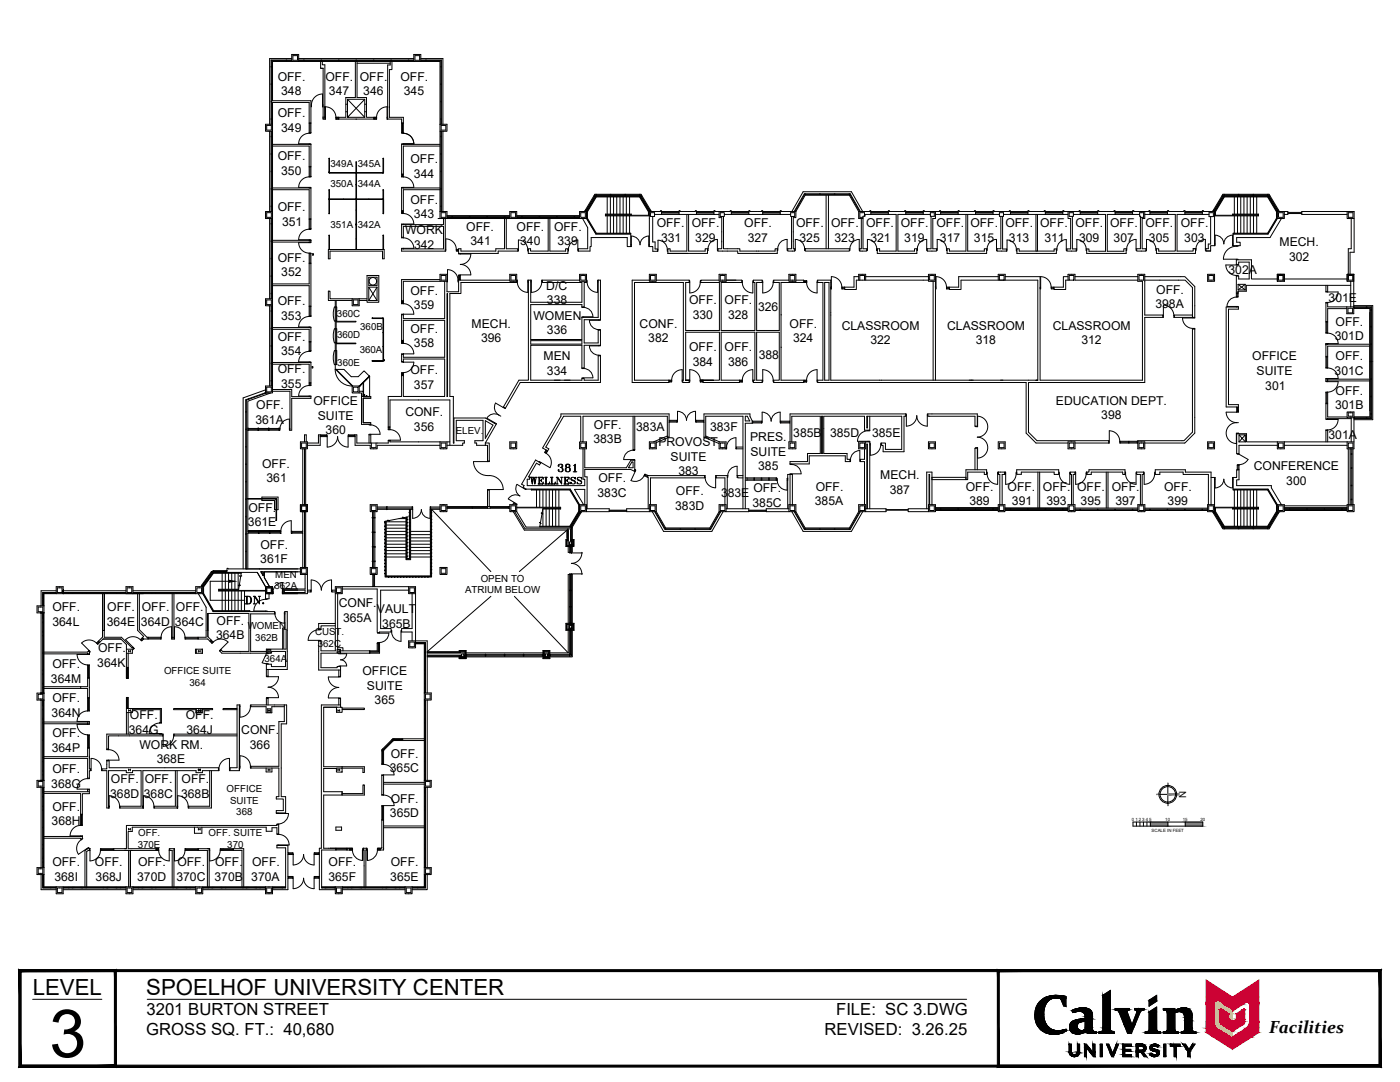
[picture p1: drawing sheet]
<svg xmlns="http://www.w3.org/2000/svg" width="279mm" height="216mm" viewBox="0 0 279 216" stroke-linecap="round" stroke-linejoin="round" font-family="sans-serif">
<defs><g id="words">
<text font-size="13.3" x="9.8" y="210.9">3</text>
<g font-size="4.4">
<text x="110.4" y="95.2">381</text>
<text x="48" y="121.7">DN.</text>
<text x="6.5" y="198.5">LEVEL</text>
<text x="29.2" y="198.5">SPOELHOF UNIVERSITY CENTER</text>
</g>
<text font-size="3.5" x="253.3" y="206.2">Facilities</text>
<g font-size="3.3">
<text x="29.2" y="202.5">3201 BURTON STREET</text>
<text x="166.9" y="202.5">FILE: SC 3.DWG</text>
<text x="29.2" y="206.6">GROSS SQ. FT.: 40,680</text>
<text x="164.6" y="206.6">REVISED: 3.26.25</text>
</g>
<g font-size="2.4">
<text x="55.4" y="16.1">OFF.</text>
<text x="64.9" y="16.1">OFF.</text>
<text x="71.8" y="16.1">OFF.</text>
<text x="79.9" y="16.1">OFF.</text>
<text x="55.4" y="23.4">OFF.</text>
<text x="56.1" y="19">348</text>
<text x="65.6" y="19">347</text>
<text x="72.5" y="19">346</text>
<text x="80.6" y="19">345</text>
<text x="56.1" y="26.4">349</text>
<text x="55.4" y="32">OFF.</text>
<text x="56.1" y="34.9">350</text>
<text x="81.9" y="32.6">OFF.</text>
<text x="82.6" y="35.5">344</text>
<text x="81.9" y="40.7">OFF.</text>
<text x="55.4" y="42.2">OFF.</text>
<text x="56.3" y="45.1">351</text>
<text x="80.8" y="46.8">WORK</text>
<text x="82.6" y="43.6">343</text>
<text x="93" y="46">OFF.</text>
<text x="103.1" y="46">OFF.</text>
<text x="110.6" y="46">OFF.</text>
<text x="131.1" y="45.3">OFF.</text>
<text x="138" y="45.3">OFF.</text>
<text x="148.5" y="45.3">OFF.</text>
<text x="158.9" y="45.3">OFF.</text>
<text x="165.9" y="45.3">OFF.</text>
<text x="172.8" y="45.3">OFF.</text>
<text x="179.8" y="45.3">OFF.</text>
<text x="186.9" y="45.3">OFF.</text>
<text x="193.7" y="45.3">OFF.</text>
<text x="200.6" y="45.3">OFF.</text>
<text x="207.6" y="45.3">OFF.</text>
<text x="214.6" y="45.3">OFF.</text>
<text x="221.6" y="45.3">OFF.</text>
<text x="228.6" y="45.3">OFF.</text>
<text x="235.7" y="45.3">OFF.</text>
<text x="55.4" y="52.3">OFF.</text>
<text x="82.6" y="49.7">342</text>
<text x="93.9" y="48.9">341</text>
<text x="103.8" y="48.9">340</text>
<text x="111.3" y="48.9">339</text>
<text x="131.9" y="48.2">331</text>
<text x="138.7" y="48.2">329</text>
<text x="149.2" y="48.2">327</text>
<text x="159.6" y="48.2">325</text>
<text x="166.5" y="48.2">323</text>
<text x="173.7" y="48.2">321</text>
<text x="180.5" y="48.2">319</text>
<text x="187.6" y="48.2">317</text>
<text x="194.4" y="48.2">315</text>
<text x="201.3" y="48.2">313</text>
<text x="208.4" y="48.2">311</text>
<text x="215.3" y="48.2">309</text>
<text x="222.2" y="48.2">307</text>
<text x="229.3" y="48.2">305</text>
<text x="236.4" y="48.2">303</text>
<text x="255.4" y="49.1">MECH.</text>
<text x="257.2" y="52">302</text>
<text x="56.1" y="55.2">352</text>
<text x="81.9" y="58.8">OFF.</text>
<text x="109" y="57.8">D/C</text>
<text x="230.7" y="58.6">OFF.</text>
<text x="245.2" y="54.8">302A</text>
<text x="55.4" y="60.9">OFF.</text>
<text x="56.1" y="63.8">353</text>
<text x="82.6" y="61.8">359</text>
<text x="94.1" y="65.4">MECH.</text>
<text x="106.5" y="63.8">WOMEN</text>
<text x="109.1" y="60.7">338</text>
<text x="127.6" y="65.4">CONF.</text>
<text x="137.5" y="60.7">OFF.</text>
<text x="138.2" y="63.6">330</text>
<text x="144.6" y="60.7">OFF.</text>
<text x="145.3" y="63.6">328</text>
<text x="151.3" y="62.1">326</text>
<text x="157.6" y="65.4">OFF.</text>
<text x="168" y="65.8">CLASSROOM</text>
<text x="189" y="65.8">CLASSROOM</text>
<text x="210.1" y="65.8">CLASSROOM</text>
<text x="230.6" y="61.5">398A</text>
<text x="265.2" y="60.2">301E</text>
<text x="266.5" y="65">OFF.</text>
<text x="55.4" y="68">OFF.</text>
<text x="56.1" y="70.9">354</text>
<text x="81.9" y="66.3">OFF.</text>
<text x="82.6" y="69.3">358</text>
<text x="96" y="68.3">396</text>
<text x="108.5" y="71.9">MEN</text>
<text x="109.1" y="66.7">336</text>
<text x="129.4" y="68.3">382</text>
<text x="137.5" y="70.1">OFF.</text>
<text x="144.6" y="70.1">OFF.</text>
<text x="151.4" y="71.6">388</text>
<text x="158.3" y="68.3">324</text>
<text x="173.7" y="68.7">322</text>
<text x="194.7" y="68.7">318</text>
<text x="215.8" y="68.7">312</text>
<text x="249.9" y="71.9">OFFICE</text>
<text x="266.4" y="67.9">301D</text>
<text x="266.5" y="71.9">OFF.</text>
<text x="55.4" y="74.4">OFF.</text>
<text x="56.1" y="77.3">355</text>
<text x="81.9" y="74.7">OFF.</text>
<text x="82.6" y="77.6">357</text>
<text x="109.1" y="74.8">334</text>
<text x="138.2" y="73">384</text>
<text x="145.3" y="73">386</text>
<text x="250.8" y="74.8">SUITE</text>
<text x="252.5" y="77.8">301</text>
<text x="266.4" y="74.8">301C</text>
<text x="51.1" y="81.7">OFF.</text>
<text x="62.5" y="80.8">OFFICE</text>
<text x="63.4" y="83.7">SUITE</text>
<text x="80.9" y="83.1">CONF.</text>
<text x="210.7" y="80.8">EDUCATION DEPT.</text>
<text x="219.8" y="83.7">398</text>
<text x="266.4" y="81.7">301B</text>
<text x="266.5" y="78.8">OFF.</text>
<text x="51" y="84.6">361A</text>
<text x="65" y="86.6">360</text>
<text x="82.6" y="86">356</text>
<text x="118.4" y="88.4">383B</text>
<text x="118.5" y="85.5">OFF.</text>
<text x="127" y="86">383A</text>
<text x="131.4" y="89">PROVOST</text>
<text x="141.7" y="85.9">383F</text>
<text x="149.7" y="88">PRES.</text>
<text x="158.3" y="87.3">385B</text>
<text x="165.7" y="87.3">385D</text>
<text x="174" y="87.3">385E</text>
<text x="265.1" y="87.6">301A</text>
<text x="52.3" y="93.3">OFF.</text>
<text x="133.8" y="92">SUITE</text>
<text x="135.4" y="94.9">383</text>
<text x="149.8" y="90.9">SUITE</text>
<text x="151.3" y="93.8">385</text>
<text x="175.7" y="95.6">MECH.</text>
<text x="250.2" y="93.8">CONFERENCE</text>
<text x="53.2" y="96.2">361</text>
<text x="119.2" y="99.2">383C</text>
<text x="119.4" y="96.3">OFF.</text>
<text x="134.7" y="101.7">383D</text>
<text x="134.9" y="98.8">OFF.</text>
<text x="143.9" y="99.1">383E</text>
<text x="150.2" y="101.1">385C</text>
<text x="150.4" y="98.2">OFF.</text>
<text x="162.6" y="100.9">385A</text>
<text x="162.8" y="97.9">OFF.</text>
<text x="177.6" y="98.5">387</text>
<text x="192.8" y="97.9">OFF.</text>
<text x="193.5" y="100.8">389</text>
<text x="201.1" y="97.9">OFF.</text>
<text x="202" y="100.8">391</text>
<text x="208.1" y="97.9">OFF.</text>
<text x="208.8" y="100.8">393</text>
<text x="215" y="97.9">OFF.</text>
<text x="215.7" y="100.8">395</text>
<text x="221.9" y="97.9">OFF.</text>
<text x="222.6" y="100.8">397</text>
<text x="232.3" y="97.9">OFF.</text>
<text x="233" y="100.8">399</text>
<text x="256.7" y="96.8">300</text>
<text x="49.5" y="105">361E</text>
<text x="49.6" y="102.1">OFF.</text>
<text x="51.9" y="112.4">361F</text>
<text x="52" y="109.5">OFF.</text>
<text x="10.4" y="122">OFF.</text>
<text x="10.5" y="124.9">364L</text>
<text x="21.3" y="124.9">364E</text>
<text x="21.4" y="122">OFF.</text>
<text x="28.1" y="124.9">364D</text>
<text x="28.3" y="122">OFF.</text>
<text x="34.9" y="124.9">364C</text>
<text x="35.1" y="122">OFF.</text>
<text x="43.2" y="124.7">OFF.</text>
<text x="67.6" y="121.1">CONF.</text>
<text x="68.5" y="124.1">365A</text>
<text x="75.2" y="122.3">VAULT</text>
<text x="76.3" y="125.2">365B</text>
<text x="19.6" y="130.1">OFF.</text>
<text x="43.1" y="127.6">364B</text>
<text x="10.2" y="136.2">364M</text>
<text x="10.4" y="133.3">OFF.</text>
<text x="19.4" y="133">364K</text>
<text x="72.3" y="134.7">OFFICE</text>
<text x="73.2" y="137.6">SUITE</text>
<text x="10.3" y="143">364N</text>
<text x="10.4" y="140.1">OFF.</text>
<text x="25.9" y="143.5">OFF.</text>
<text x="37.1" y="143.5">OFF.</text>
<text x="74.8" y="140.5">365</text>
<text x="10.4" y="147.2">OFF.</text>
<text x="25.7" y="146.4">364G</text>
<text x="27.8" y="149.4">WORK RM.</text>
<text x="37.2" y="146.4">364J</text>
<text x="48.1" y="146.5">CONF.</text>
<text x="49.9" y="149.5">366</text>
<text x="10.3" y="150.1">364P</text>
<text x="10.4" y="154.2">OFF.</text>
<text x="31.3" y="152.3">368E</text>
<text x="77.8" y="154.1">365C</text>
<text x="78" y="151.2">OFF.</text>
<text x="10.2" y="157.1">368G</text>
<text x="10.4" y="161.8">OFF.</text>
<text x="22" y="159.2">368D</text>
<text x="22.2" y="156.3">OFF.</text>
<text x="28.7" y="159.2">368C</text>
<text x="28.9" y="156.3">OFF.</text>
<text x="36.1" y="159.2">368B</text>
<text x="36.2" y="156.3">OFF.</text>
<text x="78" y="160.1">OFF.</text>
<text x="10.3" y="164.7">368H</text>
<text x="77.8" y="163">365D</text>
<text x="10.4" y="172.9">OFF.</text>
<text x="18.9" y="172.9">OFF.</text>
<text x="27.6" y="172.9">OFF.</text>
<text x="35.4" y="172.9">OFF.</text>
<text x="42.9" y="172.9">OFF.</text>
<text x="50.3" y="172.9">OFF.</text>
<text x="65.6" y="172.9">OFF.</text>
<text x="78" y="172.9">OFF.</text>
<text x="10.9" y="175.8">368I</text>
<text x="19.1" y="175.8">368J</text>
<text x="27.4" y="175.8">370D</text>
<text x="35.2" y="175.8">370C</text>
<text x="42.8" y="175.8">370B</text>
<text x="50.2" y="175.8">370A</text>
<text x="65.5" y="175.8">365F</text>
<text x="77.9" y="175.8">365E</text>
</g>
<g font-size="1.9">
<text x="66" y="33.4">349A</text>
<text x="71.4" y="33.4">345A</text>
<text x="66" y="37.4">350A</text>
<text x="71.4" y="37.4">344A</text>
<text x="66" y="45.5">351A</text>
<text x="71.4" y="45.5">342A</text>
<text x="67.2" y="63.2">360C</text>
<text x="71.9" y="65.8">360B</text>
<text x="67.3" y="67.4">360D</text>
<text x="71.8" y="70.4">360A</text>
<text x="67.3" y="73">360E</text>
<text x="91" y="86.6">ELEV.</text>
<text x="54.8" y="117.6">362A</text>
<text x="54.9" y="115.3">MEN</text>
<text x="92.8" y="118.4">ATRIUM BELOW</text>
<text x="95.9" y="116">OPEN TO</text>
<text x="49.4" y="125.5">WOMEN</text>
<text x="50.9" y="127.9">362B</text>
<text x="62.9" y="126.8">CUST.</text>
<text x="63.4" y="129.1">362C</text>
<text x="32.7" y="134.5">OFFICE SUITE</text>
<text x="37.8" y="136.8">364</text>
<text x="52.8" y="132.1">364A</text>
<text x="45.2" y="158.1">OFFICE</text>
<text x="45.9" y="160.4">SUITE</text>
<text x="235.3" y="157.8" transform="rotate(90 235.3 157.8)">N</text>
<text x="27.6" y="166.8">OFF.</text>
<text x="41.6" y="166.8">OFF. SUITE</text>
<text x="47.2" y="162.7">368</text>
<text x="27.5" y="169.1">370E</text>
<text x="45.4" y="169.1">370</text>
</g>
<g font-size=".9">
<text x="225.9" y="163.9">0</text>
<text x="226.6" y="163.9">1</text>
<text x="227.3" y="163.9">2</text>
<text x="228" y="163.9">3</text>
<text x="228.7" y="163.9">4</text>
<text x="229.4" y="163.9">5</text>
<text x="229.8" y="165.9">SCALE IN FEET</text>
<text x="232.6" y="163.9">10</text>
<text x="236" y="163.9">15</text>
<text x="239.6" y="163.9">20</text>
</g>
</g></defs>
<!-- layer: 0 -->
<g fill="none" stroke="#000" stroke-width=".2">
<path d="M231.3 158.5h1.8M233.1 156.7v3.6M226.1 164h13.9v.8h-13.9zM226.8 164v.8M227.5 164v.8M228.2 164v.8M228.9 164v.8M229.6 164v.8M233.1 164v.8M236.5 164v.8"/>
<circle cx="233.1" cy="158.5" r="1.77"/>
<circle cx="233.1" cy="158.5" r="1.54"/>
</g>
<g fill="#808080" stroke="#808080" stroke-width=".2">
<path d="M233.1 158.4v.3l2.2-.3zM233.1 158.7l2.2-.3v.3z"/>
<path d="M233 160.3l.1 .5zM233 160.3l.1 .5z"/>
<path d="M230.8 158.5h.5zM230.8 158.5h.5z"/>
<path d="M233 156.3l.1 .4zM233 156.3l.1 .4z"/>
<path d="M236.5 164l3.5 .8v-.8zM236.5 164l3.5 .8h-3.5z"/>
<path d="M229.6 164l3.5 .8v-.8zM229.6 164l3.5 .8h-3.5z"/>
</g>
<!-- layer: A-WALL FULL -->
<g fill="none" stroke="#000" stroke-width=".2">
<path d="M54.1 16.8h.1M54.1 16.7h.1M54.1 13.3h.1M54.1 13.4h.1M57.1 12v.1M57.2 12v.1M58.2 10.9h1.4v1.4h-1.4zM58.2 12.3h-3.8v7.8h7.7v6.4M58.2 12.1h-4v12.7M58.2 12h-4.1v12.8M58.2 11.7h-4.4v13.1M58.5 11.1h.9v.9h-.9z"/>
<path d="M59.6 12.3h23M59.6 12.1h23M59.6 12h23M59.6 11.7h23M60.6 12v.1M60.7 12v.1M64 12.3v1.3h.5M64 13.6h.5M64.1 12v.1M64.2 12v.1M64.3 12.3v.6h.5v10.5h.1M64.5 13.6v10.2h.4v-2.5a2.09 2.09 0 0 1 2.1 2.1"/>
<path d="M67.6 12v.1M67.7 12v.1M69.4 19.8h3.4v3.6M69.4 19.8v3.6M69.4 19.8l3.4 3.6M70.9 12.3v7.2h-1.9v3.9h-2M71 12v.1M71.2 12v.1M71.3 12.3v7.2h1.8v3.9h2.1M71.3 12.6h6.6M72.8 19.8l-3.4 3.6h3.4M74.5 12v.1"/>
<path d="M74.6 12v.1M77.9 12.3v.7h-.5v10.4h-.2v-2.1a2.09 2.09 0 0 0-2 2.1M78 12v.1M78.1 12v.1M78.2 12.3v1.6h-.5v9.5h2.8v3.1M81.5 12v.1M81.6 12v.1M82.6 10.9h1.4v1.4h-1.4zM82.8 11.1h.9v.9h-.9zM84 12.3h3.8v12.5M84 11.7h4.4v13.1M84 12.1h4v12.7"/>
<path d="M84 12h4.1v12.8M85 12v.1M85.1 12v.1M88 16.8h.1M88 16.7h.1M88 13.3h.1M88 13.4h.1M53 24.8h1.4v1.4h-1.4zM53.2 25h1v1h-1zM53.8 26.2v16M54.1 23.8h.1M54.1 37.7h.1"/>
<path d="M54.1 37.6h.1M54.1 34.1h.1M54.1 34.3h.1M54.1 30.8h.1M54.1 30.7h.1M54.1 27.2h.1M54.1 27.3h.1M54.1 23.7h.1M54.1 20.2h.1M54.1 20.3h.1M54.1 26.2v16M54.2 26.2v16"/>
<path d="M54.4 37.9h7.3v7.8a2.09 2.09 0 0 0-2.1 2.1h2.1M54.4 24.8v-4.4h7.3v6.1M54.4 26.2v16M54.4 29.1h7.3v6.2M54.4 28.8h7.7M54.4 37.5h7.7v8.3M61.7 26.6a2.09 2.09 0 0 0-2.1 2.1h2.1M61.7 35.3a2.09 2.09 0 0 0-2.1 2.1l2.5 .1v-.1h-.4M61.7 28.8v-.1h.4v.1M61.7 26.5v.1h.4v-.1M61.7 35.2h.4v.1h-.4zM61.7 26.5h.4"/>
<path d="M61.7 24.5h.4M61.7 24.6h.4M61.7 33.2h.4M61.7 33.3h.4M61.9 24.6v1.9M61.9 33.3v1.9M62.1 21h.1v.3h-.1M62.1 28.8v6.5M62.2 21a2.21 2.21 0 0 1 2.2-2.2v2.5h.1M64.4 21h.1M64.8 21.3v2.5M65.6 34.4l.1 .1"/>
<path d="M65.6 34.4h.1M65.6 37.9h.2v1.9h-.2h.2v2.8h-.2zM65.6 39.7h10.9v-1.8h-.1v4.7h.1v-2.8v2.8M65.6 31.6h.2v2.8h-.2zM65.6 31.6h.2M65.6 37.9h.2M65.8 39.8h5.2v4.9M65.8 34.4v.1M65.8 39.7v.1M67 23.4v.4h8.2v-.4M67.2 23.4v.4M67.2 23.6h.3"/>
<path d="M67.5 23.4v.4M67.6 23.4v.4M68.6 39.7v.1M69 22.3h.4M69 20.8h.4M71 34.4v.1M71 39.7v.1M71 34.4h5.4M71 34.4h-5.2v.1h10.6M71 23.8h.2M71 34.4h.2M71 36.9h.2"/>
<path d="M71 36.8h.2M71.2 34.4v.1M71.2 39.7v.1M72.8 22.3h.3M72.8 20.8h.3M73.6 39.7v.1M74.7 23.6h.3M74.7 23.4v.4M75 23.4v.4M75.2 23.4h-.6v.4M76.4 34.4h.1M76.4 34.5h.1"/>
<path d="M76.4 39.7l.1 .1h-5.5v-7.5h.2v17.5M76.4 31.6h.1M76.4 37.9h.1M76.5 34.4l-.1 .1M76.5 34.4v-2.8h-.1v2.9M77.4 23.8v-.4h-.2v.4h2.9v2.7M80.1 37.5v5h.4M80.1 28.8v-.1h.4v.1M80.1 26.5v.1h.4v-.1M80.1 35.2h.4v.1h-.4zM80.1 28.8h7.7M80.1 28.8v6.5"/>
<path d="M80.1 26.5h.4M80.1 24.5h.4M80.1 24.6h.4M80.1 34.7h.4M80.1 34.8h.4M80.3 24.6v1.9M80.3 34.8v.4M80.5 26.6a2.09 2.09 0 0 1 2.1 2.1h-2.1M80.5 35.3a2.09 2.09 0 0 1 2.1 2.1h-2.1v.1M80.5 37.4h-.4v.1h.4M80.5 37.5h7.3M87.8 24.8h1.4v1.4h-1.4z"/>
<path d="M87.8 26.2v17.4h-.3h1.7M87.8 37.9h-7.3v4.6M87.8 29.1h-7.3v6.2M88 23.8h.1M88 26.2v16M88 37.7h.1M88 37.6h.1M88 34.1h.1M88 34.3h.1M88 30.8h.1M88 30.7h.1M88 27.2h.1"/>
<path d="M88 27.3h.1M88 23.7h.1M88 20.2h.1M88 20.3h.1M88 25h1v1h-1zM88.1 26.2v16M88.4 26.2v16M118.6 39l.3 .2M118.6 38.9l.3 .2M118.7 39.1l-1.7 2.9M118.9 39.1h8.8M118.9 38.8v.3"/>
<path d="M118.9 39.1l-1.8 3.1M119 39h2.8M119 38.9h2.8M119 38.8v.3M121.2 39.3v3.4M121.8 38.8v.3M121.8 39.3v3.4M121.9 39h2.8M121.9 38.9h2.8M121.9 38.8v.3M122.4 39.3v3.4M123.1 39.3v3.4"/>
<path d="M123.7 39.3v3.4M124.4 39.3v3.4M124.7 38.8v.3M124.9 39h2.7M124.9 38.9h2.7M124.9 38.8v.3M125 39.3v3.4M125.6 39.3v3.4M127.6 38.8v.3M127.7 38.8v.3M127.7 39.1l1.9 3.1M128 39.1l1.7 2.9-1.8-2.9"/>
<path d="M128 38.9l-.3 .2M128.1 39l-.3 .2M160.6 38.7v.1M160.8 38.7v.1M163.6 38.7v.1M163.7 38.7v.1M164.9 39v10.6M165.3 39v10.6M166.5 38.7v.1M166.6 38.7v.1M169.4 38.7v.1M169.6 38.7v.1"/>
<path d="M169.6 38.8h-9l-2 3.4M169.6 38.8l2 3.4M243.9 39l.3 .2M243.9 38.9l.4 .2M244 39.1l-1.7 2.9M244.1 39.1l-1.8 2.9M244.3 38.8v.3M244.3 39.1l-1.9 3.1M244.3 39.1h8.8M244.4 39h2.7M244.4 38.9h2.7M244.4 38.8v.3"/>
<path d="M246.3 39.3v3.4M247 39.3v3.4M247.1 38.8v.3M247.2 39h2.9M247.2 38.9h2.9M247.2 38.8v.3M247.6 39.3v3.4M248.3 39.3v3.4M248.9 39.3v3.4M249.5 39.3v3.4M250.1 38.8v.3M250.2 39.3v3.4"/>
<path d="M250.2 38.8v.3M250.2 39h2.8M250.2 38.9h2.8M250.8 39.3v3.4M253 38.8v.3M253.1 38.8v.3M253.1 39.1l1.8 3.1M253.3 39.1l1.7 2.9-1.7-2.9M253.4 38.9l-.3 .2M253.4 39l-.3 .2M53 59.6h1.4v1.4h-1.4zM53 42.2h1.4v1.4h-1.4z"/>
<path d="M53.2 59.8h1v1h-1zM53.2 42.4h1v1h-1zM53.8 43.6v16M54.1 44.7h.1M54.1 41.1h.1M54.1 41.2h.1M54.1 43.6v16M54.1 58.5h.1M54.1 58.6h.1M54.1 55.1h.1M54.1 55h.1M54.1 51.6h.1"/>
<path d="M54.1 51.7h.1M54.1 44.6h.1M54.1 48.2h.1M54.1 48.1h.1M54.2 43.6v16M54.4 57h7.3v6.2a2.09 2.09 0 0 0-2.1 2h2.1M54.4 43.6v16M54.4 48h7.7M61.7 45.6h.4v.2h-.4zM61.7 48v-.2h.4v.2M61.7 48.4h.4v-.1h-.4v.1h-2.1a2.09 2.09 0 0 0 2.1 2.1v6.2h-7.3M61.7 50.5h.4v.1h-.4z"/>
<path d="M61.7 43.8h.4M61.7 43.7h.4M61.7 52.6h.4M61.7 52.5h.4M61.9 43.8v1.8M61.9 50.6v1.9M62.1 48v.3h-7.7M62.1 50.5v12.7M62.4 50.6h.2v.3h-.2zM65.5 49.8h11.2v1.8h-.4v-1.5h-10.4v1.5h-.4zM65.6 46.9h.2v2.9M65.6 46.9v2.9"/>
<path d="M65.6 42.6h.2M65.6 49.8h.2M65.6 47h.2M66.9 60v13.7M67.1 60v4.1M70.3 59.6h-4.4v-1.5h-.4v1.9h4.8M70.3 59.6v1.4h1.4v-1.4M70.3 59.6h2.9M70.5 59.8h.9v1h-.9zM71 44.7v.2M71 44.7v5.1M71 49.8h.2"/>
<path d="M71 44.9h.2M71 44.7h.2M71 41.9h.2M71 47.7h.2M71.2 44.7v.2M71.7 60h1.5M73.2 55h2.4v5.3h-2.4zM73.6 55.3h1.6v1.6h-1.6zM73.6 57.3h1.6M73.6 60h1.6M73.6 57.3v2.7M73.6 57.3l1.6 2.7"/>
<path d="M75.2 57.3v2.7M75.2 57.3l-1.6 2.7M76.4 49.8v-2.9h.1v2.9M76.4 42.6h.1M76.4 49.8h.1M80.1 42.5v.1h.4v-.1M80.1 42h.4M80.1 42.2h.4M80.1 44.7v2.8h.4M80.1 47.3h.4M80.3 42.2v.3M80.5 47.5a2.09 2.09 0 0 1 2.1 2l-2.5 .1v.5h8.8"/>
<path d="M80.5 42.6a2.09 2.09 0 0 1 2.1 2.1h-2.1M80.5 47.5v-2.3h8v4.5h-8.4M80.5 49.6v.1M87.8 42.2h1.4v1.4M87.8 54.7h1.4v1.4h-1.4zM87.8 56.1h-7.3v4.5M87.8 55.8h-7.7v4.8h.4M88 41.1h.1M88 41.2h.1M88 42.4h1v1h-1zM88 55h1v.9h-1zM88.5 43.6v1.2h-8.4v-.1h.4v.1"/>
<path d="M88.7 56.1v7.5h-8.2v-.9h2.1a2.09 2.09 0 0 0-2.1-2.1M88.9 49.8h.1v.3h-.1M88.9 43.6v6.5M89 47.7a2.09 2.09 0 0 1 2.1 2.1M89 47.7v2.1M89.2 58.6h.1v20.5h-.1zM89.2 43.2h12.5M89.2 43.6h12.5M89.2 43.4h12.5M89.2 55.9h.1M89.2 43h12.5M89.3 53.8a2.09 2.09 0 0 1 2.1 2.1"/>
<path d="M89.3 55.9v.4h-.1M89.3 53.8v2.1M90.2 43.2v.2M90.3 43.2v.2M91.1 49.8v.3h.4M91.1 49.8h.4M91.2 49.8v.3M91.2 49.9h.2M91.4 55.9h10.3M91.4 55.9v.4h.1M91.4 49.8v.3M91.5 55v3.2h-2.3v-2.1"/>
<path d="M91.5 55h.4v.9M91.5 50.6v.1h2.5a2.09 2.09 0 0 1-2.1 2.1M91.5 55.8h.4M91.7 55v.8M91.9 52.8a2.09 2.09 0 0 1 2.1 2.1h-2.1v.1M91.9 54.9h-.4v.1M91.9 50.6v.1M93.7 43.2v.2M93.8 43.2v.2M97.2 43.2v.2M97.3 43.2v.2M100.6 43.2v.2"/>
<path d="M100.7 43.6v6h-1.7v.5h-7v-.5h-.5v1M100.8 43.2v.2M101 43.6v6h2.3v.5M101.7 42.2h1.4v1.4h-2.2h.8zM101.7 54.7h1.4v1.4h-1.4zM102 42.4h.9v1h-.9zM102 55h.9v.9h-.9zM103.1 43.2h12.6M103.1 43.4h12.6M103.1 56.3h.1M103.1 43h12.6M103.2 56.3v-.4h-.1v.5h-11.1v2.2h-2.2v20.5h.7v9.3h.1v-5h6.3l1.7 1"/>
<path d="M103.2 56.2a2.09 2.09 0 0 0 2.1 2.1v-2.4h.7v.4h-.1M103.3 49.8h.2v.3h-.2M103.3 50.1h-3.9v.5h-7.9M104.1 43.2v.2M104.2 43.2v.2M105.3 49.7a1.86 1.86 0 0 0-1.8-1.8v1.9M105.3 56.3h.2M105.4 49.8h-.1v.3h.1M105.5 55.9v20h-1.9l-3.2 5.4M105.9 55.9v4.4h10.2v-3.9h-7.9v-.5h-.1v.4M107.6 43.2v.2M107.7 43.2v.2"/>
<path d="M108.1 55.9h7.6M108.1 56.3h.1M108.1 56.2a2.09 2.09 0 0 1-2.1 2.1v-2M109.4 43.6v6.5h-3.5v-.5h-.5v1h7.9v-1h-.4v.5h-3.2v-6.5M111.1 43.2v.2M111.2 43.2v.2M113.3 49.8h.2v.3h-.2M113.5 49.7a1.86 1.86 0 0 1 1.8-1.8v1.9M114.6 43.2v.2M114.7 43.2v.2M115.4 49.8h-.1v.3h.1M115.7 54.7h1.4v1.4h-1.4z"/>
<path d="M115.9 42.4h.9v1h-.9zM115.9 55h.9v.9h-.9zM116.3 43.6l1 1.8v4.2h-1.9v.5M116.6 42.2l2.1-3.4h9.2l2.1 3.4M116.8 42l.3 .2M116.8 41.9l.3 .2M117.1 42.2v1.4h-14M117.1 56.1v.3h-.5v4.8h-.5M117.1 55.9h.1v.4h-.1M117.1 42.2h-1.4v1.4M117.1 43.6l1.8 3.1h7M117.2 56.2a2.09 2.09 0 0 0 2.1 2.1v-2"/>
<path d="M119.3 56.3h.1M119.4 55.9h-.1v.4M119.4 55.9h.4v8h-.3v-.1M119.4 55.9v7.4h-3.3M121.2 43.1v3.4M121.8 43.1v3.4M122.4 43.1v3.4M123.1 43.1v3.4M123.7 43.1v3.4M124.4 43.1v3.4M125 43.1v3.4M125.6 43.1v3.4"/>
<path d="M125.9 43v-.2h-5v.2h8.7M125.9 48.9h.1M126 43v-.3h-5.2v.4h8.8M129.4 43v-.7l-1.8-3h-8.6l-1.8 3v1.3l1.8 2.9h6.9v2.7h-.7v-1.8h-7.2v1.8h-.2v.9h-2.4M129.5 48.9v-1.8a1.74 1.74 0 0 0-1.8 1.7 1.74 1.74 0 0 0-1.7-1.7v2.1h-.1M129.5 43v-.8l-1.8-3h-8.8l-1.8 3v1.4l1.8 3.1h7M129.6 42.2h2.2v-.2h.2v.8M129.6 42.2h1.4M129.6 49.2h.7v.9h.9M129.6 48.9h-.1v.3h.1M129.6 54.7h1.4v1.4h-1.4zM129.6 42.2v7"/>
<path d="M129.6 55.9h-3.4v20.4h7.3v-.4M129.8 42.4h.8v.8h-.8zM129.8 55h.9v.9h-.9zM129.8 41.9l-.3 .2M129.9 42l-.3 .2M130.3 43.2v5.1h.4v1.4h.5v.4M130.6 42.8h4.9M131 55.9h6.5v.5h.2v-.4h-.2M131.2 49.8h.1v.3h-.1M132 42.2h3.5M132 42.4h3.5M132 42.5h3.5"/>
<path d="M133.2 49.8a1.86 1.86 0 0 0-1.9-1.9v1.9M133.3 49.8h-.1v.3h.1M135.5 42h.2v.2h3.1v-.2h.2v.8h-3.5zM137.1 42.8v7.3h-3.4v-.5h-.4v1h7.9v-1h-.5v.5h-3.3v-7.3M137.5 56.4h-.7v9.5h6.8v-9.5h-3.7M139 42.2h3.5M139 42.8h3.5M139 42.4h3.5M139 42.5h3.5M139.7 56.4a2.09 2.09 0 0 1-2 2.1v-2.1M141.2 49.6h.1M141.3 49.6v.4h-.1"/>
<path d="M143.2 47.8a1.86 1.86 0 0 0-1.9 1.8M143.2 47.8v1.8M143.3 49.6h-.1v.4h.1M143.5 42.2v1.2h.5v6.2h-.7v.5h3.9v.5h7.9v-1h.1v.4h-.1M143.5 42.2h2.2v-.2h.3v.8M143.5 42.2h-.8v-.2h-.2v.8h1M143.5 54.7h1.4v1.4h-1.4zM143.5 55.9h-3.6v.5h-.2v-.4h.2M143.7 42.4h.9v.8h-.9zM143.7 55h1v.9h-1zM144.4 43.2v6.4h3.3v.5h7v-.5h.4M144.6 42.8h4.8"/>
<path d="M144.9 55.9h3.1v.5M146 42.2h3.4M146 42.4h3.4M146 42.5h3.4M148 56h.2v.4M148.1 56.4a2.09 2.09 0 0 0 2.1 2.1v-2.1M148.2 56.4h-4.3v9.5h6.8v-9.5h-.3v-.5h1.7v.5M149.4 42h.3v.2h2.3v-.2h.2v.8h-2.8zM150.4 56h-.2v.4h.2M152.1 56h.1v.4M152.2 42.2h3.5M152.2 42.8h3.5"/>
<path d="M152.2 42.4h3.5M152.2 42.5h3.5M152.2 56.4h-1.2v9.5h4.5v-9.5h-1.1M154.3 56.4a2.09 2.09 0 0 1-2.1 2.1v-2.1M154.4 56h-.1v.4M157.1 47.8a1.86 1.86 0 0 0-1.9 1.8M157.1 47.8v1.8M157.2 49.6h-.1v.4h.1M157.4 54.7h1.4v1.4h-1.4zM157.4 55.9h-3v.5h-.1M157.7 55h.9v.9h-.9zM157.8 42.4h.8v.8h-.8z"/>
<path d="M158 42.2l2.3-3.9h9.6l2.3 3.9M158.5 42.2l2-3.5h9.2l2 3.5M158.6 49.6h.1v.4h-.1M158.8 42.2v1.2h-.5v6.2h.3v.5h-1.4v-.5h.8v-6.4M158.8 42.2h-2.9v-.2h-.2v.8h2.1M158.8 42.2l1.9-3.2h8.8l1.9 3.2M158.8 55.9h1.6v.5M160.4 56.4h.6h-.1M160.4 56.4h-4.5v19.5h4.5M160.4 56h.6M160.5 56.2h.4M160.5 56v.4"/>
<path d="M160.6 49.6a1.86 1.86 0 0 0-1.9-1.8v1.8M160.7 49.6h-.1v.4h.1M160.7 49.6h8.8v.5h-8.8zM160.9 56.4v-.4h.1v.4M160.9 56.4h.1M161 56.4a2.09 2.09 0 0 0 2.1 2.1v-2.1M161 56v.4h-.1M161 56v.4M163.1 56.4h.1v-.5h2.6v20h41.3h-.3M163.2 56h-.1v.4M163.2 56.4h1v19.5h-1.1M164.6 56.4h.8v19.5h-.8z"/>
<path d="M165.9 57.3v.3h-.1M168 57.3v.3h.6M168 57.3a2.09 2.09 0 0 0-2.1-2.1v2.1h-.1M168.1 57.5h.4M168.1 57.3v.3M168.5 57.3v.3M169.5 49.6h.1v.4h-.1M169.6 49.6a1.86 1.86 0 0 1 1.9-1.8v1.8M171.4 42.2h2.2v-.2h.2v.8M171.4 42.2v1.4h.8M171.4 55.9v-1.2h1.4v1.2M171.4 55.2h-1v2.1h-2.4"/>
<path d="M171.6 49.6h-.1v.4h.1M171.6 55.9v-.9h.9v.9h-1.6v1.9h-2.3v-.5M171.9 43.6v6h-.3M172.5 43.1v-.7h-.9v1h.6M172.5 55.9h12.8M172.8 55.2h12.5M173 49.6h.1v.4h-.1M173.8 42.2h3.5M173.8 42.4h3.5M173.8 42.5h3.5M175 49.6a1.86 1.86 0 0 0-1.9-1.8v1.8M177.3 42.8h-4.7v.3h-.4v6.5h.8v.5h-1.4v-.5"/>
<path d="M180.8 42.8v-.8h-.3v.2h-3v-.2h-.2v.8h1.5v7.3h-3.3v-.5h-.4M180.8 42.2h3.4M180.8 42.4h3.4M180.8 42.5h3.4M183 49.6h.1v.4h-.1M183.1 49.6a1.86 1.86 0 0 1 1.8-1.8v1.8M184.2 42.8v-.8h.3v.2h3v-.2h.2v.8M185.1 49.6h-.2v.4h.2M185.5 55h1v.9h-1zM185.7 42.4h.8v.8h-.8zM185.7 42.8h-6.5v7.3h3.3v-.5h.5v1h-7.9v-1h-.1v.4h.1M185.8 43.2v6.4h-.7"/>
<path d="M186.2 56.1v19.8M186.7 42.2v1.4h-.5v6h.7v.5h-1.8v-.5M186.7 56.1h-1.4v-1.4h1.4v21.2M186.7 42.8h4.5M186.7 57.3h.1M186.9 49.6h.1v.4h-.1M187.7 42.2h3.5M187.7 42.4h3.5M187.7 42.5h3.5M188.9 57.3v.3h.6M188.9 57.3a2.09 2.09 0 0 0-2.1-2.1v2.4h-.1M188.9 49.6a1.86 1.86 0 0 0-1.9-1.8v1.8"/>
<path d="M189 49.6h-.1v.4h.1M189 57.5h.4M189 57.3v.3M189.4 57.3v.3M189.5 57.3v.5h2.3v-1.9h15.3v20M192.8 42.8v7.3h-3.3v-.5h-.5v1h7.9v-1h-.5v.5h-3.3v-7.3M194.7 42.8v-.8h-.2v.2h-3.1v-.2h-.2v.8h7M194.7 42.2h3.5M194.7 42.4h3.5M194.7 42.5h3.5M196.9 49.6h.1v.4h-.1M197 49.6a1.86 1.86 0 0 1 1.9-1.8v1.8"/>
<path d="M199 49.6h-.1v.4h.1M199 49.6v.5h1.9M199.2 55.9v-1.2h1.4v1.2M199.2 55.2h-7.9v2.1h-2.4M199.5 42.8h-1.3v-.8h.2v.2h3v-.2h.3v.8M199.5 42.4h.8v.8h-.8zM199.5 55h.9v.9h-.9zM199.7 43.2v6.4h-.7M200.1 43.2v6.5h.8v.4M200.3 42.8h4.8M200.6 55.2h7v20.7h20.4v-19.8h-.9v-1.4h1.4v8.2h3.6v.4M200.9 49.8h.1v.3h-.1"/>
<path d="M201.7 42.2h3.4M201.7 42.4h3.4M201.7 42.5h3.4M202.8 49.7a1.86 1.86 0 0 0-1.8-1.8v1.9M202.9 49.6h.5v.5h7v-.4h.4v.9h-7.9zM202.9 49.8h-.1v.3h.1M206.7 42.8v7.3M207.1 42.8v7.3M208.6 42.8v-.8h-.2v.2h-3v-.2h-.3v.8h7M208.6 42.2h3.5M208.6 42.4h3.5M208.6 42.5h3.5"/>
<path d="M209.8 57.3a2.09 2.09 0 0 0-2.1-2.1v2.4h-.1v-.3h.1M209.9 57.5h.3M209.9 57.3v.3M210.2 57.3v.3M210.8 49.7h.1v.3h-.1M210.9 49.7a1.86 1.86 0 0 1 1.9-1.9v1.9M212.9 49.7h-.1v.3h.1M213.1 42.8h-1v-.8h.2v.2h3v-.2h.3v.8M213.1 42.2v1.4h.6v6.1h-.8v.4h1.9v-.4M213.1 55.2h-.9v2.1h-2.4v.3h.6M213.1 55.9v-1.2h1.4v1.2h12.6M213.4 42.4h.8v.8h-.8z"/>
<path d="M213.4 55h.9v.9h-.9zM213.4 55.9h-.7v1.9h-2.3v-.5M214 43.2v6.5h.8M214.2 42.8h4.9M214.5 55.2h12.6M214.8 49.7h.1v.3h-.1M215.6 42.2h3.5M215.6 42.4h3.5M215.6 42.5h3.5M216.8 49.7a1.86 1.86 0 0 0-1.9-1.9v1.9M216.9 49.7h-.1v.3h.1M222.5 42.8h-1.5v7.3h3.3v-.5h.4"/>
<path d="M222.5 42.2h3.5M222.5 42.4h3.5M222.5 42.5h3.5M224.9 49.6a1.86 1.86 0 0 1 1.8-1.8v1.8M226 42.8h-3.5v-.8h-.2v.2h-3v-.2h-.2v.8h1.5v7.3h-3.3v-.4h-.4v.9h7.8v-1h.2v.4h-.2M226.8 49.6h-.1v.4h.1M227.3 55h.9v.9h-.9zM227.4 42.8h-1.4v-.8h.3v.2h3v-.2h.2v.8h-1M227.6 43.4h.6v-1h-.8v.7h.2v6.5h-.8v.5h1.9v-.5M228.5 55.9h8l1.5 1.5v5.9h.4M228.5 55.2h8l1.9 2v6.2h-.3M228.5 42.2v1.4h-.6v6h.8"/>
<path d="M228.7 49.6h.1v.4h-.1M229.5 42.2h3.5M229.5 42.8h3.5M229.5 42.4h3.5M229.5 42.5h3.5M230.7 49.6a1.86 1.86 0 0 0-1.9-1.8v1.8M230.8 49.6h-.1v.4h.1M236.5 42.8v-.8h-.3v.2h-3v-.2h-.2v.8h1.6v7.3h-3.4v-.5h-.4v1h7.8v-1h.1v.4h-.1M236.5 42.2h3.5M236.5 42.4h3.5M236.5 42.5h3.5M240.6 47.8a1.86 1.86 0 0 0-1.9 1.8"/>
<path d="M240.6 47.8l.1 2.3h.9v-1.1h.8M241 54.7h1.4v1.4h-1.4zM241.2 55h1v.9h-1zM241.3 42.8h-6.4v7.3h3.2v-.5h.5M241.3 42.4h.9v.8h-.9zM241.6 43.2v5.5h-.5v.9h-.5v.4h.1M242 42.2l2.1-3.4h9.2l2 3.4M242.1 42l.3 .2M242.2 41.9l.3 .2M242.4 48.7h.1v.3h-.1M242.4 42.2h-2.2v-.2h-.2v.8M242.4 43h8.6v-.2h-4.9v.2"/>
<path d="M242.4 42.2v6.8M242.5 43v-.8l1.8-3h8.7l1.9 3v1.4l-1.9 3.1h-6.8M242.5 46.9a1.74 1.74 0 0 1 1.7 1.8 1.74 1.74 0 0 1 1.8-1.8v1.8M242.5 46.9v1.8M242.6 43v-.7l1.7-3h8.7l1.8 3v1.3l-1.8 2.9h-6.9v.2M244.6 52.9a2.09 2.09 0 0 0 2.1 2.1v4.2M245.9 49h.2M246 43v-.3h5.2v.4h-8.8M246.1 48.7h-.1v.3M246.3 43.1v3.4M246.7 59.3a1.86 1.86 0 0 0-1.8 1.8l2.2 .1v.1M246.7 49.1a2.58 2.58 0 0 0-2.5 2.6h2.5"/>
<path d="M246.7 49v.1h.4v-.1M246.7 51.8h3.1v3.9h5.1M246.7 51.8v-.1h.4v.1M246.7 59.2v.1h.4v-.1M246.7 58.6h.4M246.7 51.8v1.1h-2M246.9 58.6v.6M247 43.1v3.4M247.1 58.1v1.1h-.4M247.1 58.1v.4h-.4M247.1 52.8v.1h-.4v-.1h.5v-.5h2.1v3.4h-2.1v-.6h-.5v-.1h.4v.1M247.1 56.7v1.1"/>
<path d="M247.1 57.8h1.4M247.1 56.7h1.4M247.1 56.7l1.4 1.1M247.6 43.1v3.4M248.3 43.1v3.4M248.5 56.7v1.1M248.5 56.7l-1.4 1.1M248.9 43.1v3.4M249.5 43.1v3.4M250.2 43.1v3.4M250.8 43.1v3.4M254.9 56.1v-1.4v1.4"/>
<path d="M254.9 42.2h2.1v.6h-.7M254.9 42.2v1.4M254.9 43.6l-1.8 3.1h-7M255.2 42.4h.9v1h-.9zM255.2 55.9v-.9h.9v.9M255.2 55h.9v.9h-.9zM255.2 41.9l-.3 .2M255.6 54.7h-.7h.7M255.6 54.7h.7v1.4h-1.4M255.7 43.6l-2.2 3.8h-6.7v.9h.7v.7h-1.4v-2.3M256.3 42.2v1.4h-1.4M256.3 55.7h12.5"/>
<path d="M257 42.6h2.8M257 42.4h2.8M264.6 56.9v1.4h2.4a2.09 2.09 0 0 1-2 2M264.6 58.1h.4M265 56.9v1.4M268.8 42.2h1.4v1.4h-1.4zM268.8 42.2h-9v.6h9M269.1 42.4h.9v1h-.9zM269.1 55h.9v.9h-.9zM269.1 55v.9M269.6 56.1v5.1M269.6 56.9h-20.9v1.2h-1.6"/>
<path d="M269.7 43.6v6h-.6v5.1M270.2 54.7v1.4h-.7M270.2 54.7h-1.4v1.4h.7M270.2 54.7v7.9h-1.4v-1.4M270.2 43.6v6.7h-.8v4.4M270.2 54.7h-1.4v1.4M49.6 79.6v.1M52.8 78.4l.1 .1M52.9 78.4l.1 .1M53 78.4l-4 1.4v33.7M53 77.8l-4.5 1.6v34.1M53.2 78.4l-4 1.5v33.6"/>
<path d="M53.2 77.3h1v.9h-1zM53.8 61v16M54 78.4l-4.5 1.7v33.4M54.1 76h.1M54.1 61v16M54.1 75.9h.1M54.1 72.4h.1M54.1 72.6h.1M54.1 65.5h.1M54.1 65.6h.1M54.1 69.1h.1M54.1 69h.1"/>
<path d="M54.1 62.1h.1M54.1 62h.1M54.2 61v16M54.4 77h-1.4v1.4h.7M54.4 77v1.4h-1.4M54.4 61v16M54.4 65.7h7.3v4.3M54.4 72.7h7.3v4.2M54.4 65.4h7.7v4.6M54.4 72.3h7.7M54.4 77.7h3.8v1.4h3.9M54.4 78.1h3.5v7.7"/>
<path d="M61.7 70.1a2.09 2.09 0 0 0-2.1 2.1h2.1M61.7 76.9a2.09 2.09 0 0 0-2.1 2.1h2.5v.5h-3.9v6.3h-.3M61.7 72.3v-.1h.4v.1M61.7 70v.1h.4v-.1M61.7 65.2h.4v.2h-.4zM61.7 63h.4v.2h-.4zM61.7 61.2h.4M61.7 76.4h.4M61.7 79v.1M61.7 70h.4M61.7 68.1h.4M61.7 68.3h.4"/>
<path d="M61.7 61.1h.4M61.7 76.5h.4M61.7 76.8h.4M61.9 61.2v1.8M61.9 68.3v1.7M61.9 76.5v.3M62.1 72.3v4.6h-.4M62.3 73.1h.2v.3h-.2zM66.7 65.6h.5v2.8h-.5l-.1-.5-.1-1.4zM66.7 70l-.2 .9 .1 1.4 .1 .4 .5 .1v-2.8h-.5M66.7 61.3h.5v2.8h-.5l-.1-.5-.1-1.4zM66.9 73.7a3.3 3.3 0 0 0 3.3 3.3"/>
<path d="M66.9 73.7h1.7l1.5 1.5h1.4l1.2-1.2 1 1M67 73.7l3.3 3.3M67 73.7l3.4 3.3M67.1 68.5h3.9v.1h-3.9v4.1M67.1 64.1h3.9v.1h-3.9v4.2M70.3 77h1.4v1.4h-1.4zM70.5 77.3h.9v.9h-.9zM71.7 78.4h.4v.7M71.7 77l.1 .1h-.1zM71.7 77l2-2 .1 .1-2 2zM72.1 79.1h1.9v.3M72.1 79.1v5.6h1.9"/>
<path d="M72.5 78.7h.3v.2h-.3zM72.5 76.4v2.7v-1h-.8M72.6 76.3v2.8M72.6 79.1v-.2h.1v.2M73.1 79.1v-.2h.1v.2M73.8 75.1v4M74 79.4h-1.5v4.9h1.5v.4M74 79.4h-1.5v4.9h1.5M74.3 63.4v.2zM74.3 72v.1zM74.3 63.4h2.1v.2h-2.1zM74.3 72h2.1v.1h-2.1z"/>
<path d="M76.4 63.4v.2zM76.4 72v.1zM76.4 63.4l.1 .2M76.4 63.6h.1v2.8h-.1zM76.4 63.6h.1zM76.4 71.9l.1 .1zM76.4 66.4h.1v2.8h-.1zM76.4 69.2h.1v2.7h-.1zM76.5 71.8v.2h.2v-.2h-.2l.2 .2M76.7 71.8l-.3 .3M80.1 70.7h.4v-.1v.1M80.1 72.1h.4v.2v-.7h8.2v7.5h-8.2v-4.7"/>
<path d="M80.1 62.8h.4v-.1v.1v-.1h-.4v5.8h.4M80.1 60.5h.4M80.1 67.9h.4M80.1 74.8h.4M80.1 74.9h.4M80.1 74.5h.4M80.1 68.4h.4M80.1 68.1h.4M80.1 60.1h.4M80.1 60h.4M80.3 60.1v.4M80.3 68.1v.3"/>
<path d="M80.3 74.5v.3M80.5 68.5a2.09 2.09 0 0 1 2.1 2.1h-2.5v1.7h2.5a2.09 2.09 0 0 1-2.1 2M80.5 74.4h-.4v4.7h-2.6v6.6h.3v-5.9h12v9.1M80.5 68.5v-4.6h8.2v7.4h-8.2v-.7M105.9 68h10.2v.7h-10.2zM116.1 63.3v-.1h.4v.1M116.1 61.2v.2h.4v-.2M116.1 73.4v.1h.4v-.1M116.1 75.5v-.1h.4v.1M116.1 61.2v-.4h-10.2v6.9h10.2v-4.4M116.5 61.4a1.86 1.86 0 0 1 1.8 1.8h-1.8M116.5 73.5a1.86 1.86 0 0 1 1.8 1.9h-1.8"/>
<path d="M119.5 65.9v-.1h.3v.1M119.5 68.9v.1h.3v-.1M119.5 71v-.1h.3v.1M119.5 63.9h-1.9a1.86 1.86 0 0 0 1.9 1.9M119.5 69h-1.9a1.86 1.86 0 0 0 1.9 1.9M119.8 71h-.4v4.9h-2.8v-.4h-.5v.4h-10.2v-7h10.2v4.5M119.8 71v5.3h-16l-3 5.2-1.9-1.1a1.74 1.74 0 0 0 .6 2.4M119.8 68.9h-3.2v4.5h-.5M119.8 63.8h-3.2v4.6h2.8v-2.5h.4M119.8 65.9v3M133.6 76h.3M133.6 75.9v.3"/>
<path d="M133.9 75.9v.3M134.1 75.9v.3h-.6M134.1 75.9h-7.5v-19.5h9.8v19.5h-.3M136.1 73.8a2.09 2.09 0 0 0-2.1 2.1M136.1 73.8v2.4h.2M136.3 75.9v.4h1.2v-.4M136.8 75.9v-9.6h6.8v9.6h-3.9h2.7M137.7 73.8a2.09 2.09 0 0 1 2 2.1M137.7 75.9h-.9h.9M137.7 73.8v2.4h-.2M139.7 75.9v.3h.2v-.3M139.7 75.9h.6v.4h7.3v-.4"/>
<path d="M139.7 76.2h.6M139.9 76h.3M140.2 75.9v.3M147.7 76h.3M147.7 75.9v.3M148 75.9v.3M148.2 75.9h-4.3v-9.6h6.8v9.6h-.3v.4h1.7v-.4h.1M148.2 75.9v.3h-.6M150.2 73.8a2.09 2.09 0 0 0-2.1 2.1M150.2 75.9v.3h.2M150.2 75.9h.2M150.2 73.8v2.1"/>
<path d="M152.1 75.9h-1.1v-9.6h4.5v9.6h-1.1M152.2 73.8a2.09 2.09 0 0 1 2.1 2.1M152.2 75.9v.3h-.1M152.2 73.8v2.1M154.3 75.9h.1v.4h6v-.4h.6v.3h-.1v-.3M154.3 75.9v.3h.1M155.9 62.7v.2M155.9 69.2v.2M160.5 75.9v.3h-.1h.6M160.5 76h.4M163.1 73.8a2.09 2.09 0 0 0-2.1 2.1M163.1 73.8v2.4h.1"/>
<path d="M163.2 75.9v.4h41.6v10.1l2 2h6.3M232.2 60.9a2.09 2.09 0 0 1 2.1 2.1M232.2 60.9v2.1h-.1M232.2 63v.3h-3.7v13h-23.2v9.9l1.7 1.7h14.3v.5M234.4 63h-.1v.3h3.7M238 62.9h-3.6v.4M238.1 63.3v.1h-2.1a2.07 2.07 0 0 0 2.1 2.1M238.1 65.6v-.1h.3v20.9l-1.9 2h-8M238.4 65.6h-.4v20.6l-1.7 1.7h-9.2v1.7h1.4v-1.4h-1.4M246.7 61.2v.1M264.6 75.6h.4v-.1h-.4v.5M264.6 76v.2h.4v-.2v.2h2a2.09 2.09 0 0 1-2 2"/>
<path d="M264.6 60.5h.4M264.6 64.3h.4M264.6 64.2h.4M264.6 68.6v4.8h.4M264.6 66.4h.4M264.6 71.2h.4M264.6 71.1h.4M264.6 73.3h.4M264.6 78.4h.4M264.8 64.3v2.1M264.8 71.2v2.1M264.8 78.4v2"/>
<path d="M265 66.5a2.09 2.09 0 0 1 2 2.1h-2v.1v-.1h-.4v.1h8.8M265 73.4a2.09 2.09 0 0 1 2 2.1h-2v.5h-.4M265 60.3v.9h8.7v22.3h-3.5M265 60.3h-.4v6.2h.4M265 78.2v5h3.8M265 78.2h-.4v5.4M265 76h8.4M265 75.7h8.4M268.8 61.6h-3.8v4.9M269 61.5h.9v.9h-.9zM270.2 61.4h3.3v21.9h-3.3M270.2 61h3.8v22.7h-3.8"/>
<path d="M270.2 61.6h3.2v21.6h-3.2M270.2 61.2v.2M272.7 61.2v.2M272.8 61.2v.2M273.4 69.1h-8.4v4.3M273.5 61.9h.2M273.5 61.8h.2M273.5 65.2h.2M273.5 65.1h.2M273.5 68.6h.2M273.5 68.7h.2M273.5 72.2h.2"/>
<path d="M273.5 72.1h.2M273.5 75.6h.2M273.5 75.7h.2M273.5 79.2h.2M273.5 79.1h.2M49 82.2h.2M49 82.1h.2M49 92.6h.2M49 99.7h.2M49 99.5h.2M49 96.2h.2M49 96.1h.2"/>
<path d="M49 92.7h.2M49 89.2h.2M49 89.1h.2M49 85.7h.2M49 85.6h.2M49.5 85.4v.5M49.5 85.8h2M49.5 85.5h2M49.5 85.7h2M51.5 85.4h.1v.5h-.1zM51.6 85.8h2M51.6 85.5h2"/>
<path d="M51.6 85.7h2M53.6 85.4h.1v.5h-.1zM53.7 85.8h2M53.7 85.5h2M53.7 85.7h2M55.7 85.4h.1v.5h-.1zM55.8 85.5h.1v.3h-.1M57.7 83.6a1.86 1.86 0 0 0-1.8 1.9M57.8 83.6v1.9M57.9 85.5h-.1v.3h.1M60 88.2h1.4v1.4h-1.4zM60.2 88.4h.9v.9h-.9z"/>
<path d="M60.8 88.2v-1.4h.3v1.4M63.9 86.8v2.1h-2.5M64 86.8v.3M64 86.9h1.2M64 87h1.2M65.2 86.8v.3h-1.3M65.2 86.8h.1v.3M65.2 86.8h-1.6v1.6h-2.2M67.4 87.1a2.09 2.09 0 0 0 2.1 2.1v-2.1M67.4 87.1a2.09 2.09 0 0 1-2.1 2.1v-2.1h-.1M69.6 86.8h1.6v1.6h6.3v-.5M69.6 86.8h-.1v.3h.1"/>
<path d="M69.6 86.8v.3M69.6 87.1h1.3M69.6 86.9h1.1M69.6 87h1.1M70.7 86.8v.3M70.9 86.8v2.1h3v.7h1.4v-.7h12.5M73.6 84.7v.1h.4M73.6 86.8h.4M74 84.8a1.86 1.86 0 0 1 1.9 1.9h-2.3v1.7M74 84.7v.1M74 86.7v1.7M74.1 88.4v.9h.9v-.9"/>
<path d="M77.5 85.6h.3M77.5 85.3h.3M77.5 85.2h.3M77.6 85.3v.3M77.8 85.7a2.09 2.09 0 0 1 2.1 2.1h-2.1v.1M77.8 87.8h-.3v.1h.3M77.8 87.9v.3h12M87.8 88.2v1.4h1.4v-1.4M88 88.4h1v.9h-1zM89.2 88.9h3.1v-.5h.4v-.5h-1.6v-4h5.3v4h-1.6v.5h.3v.5h1.8M96.9 88.9h.4v3.1h.3M96.9 88.4h.7v3.6"/>
<path d="M96.9 83.9l1.5 .9-1.5 2.7zM96.9 88.4v.5M97.2 83.4l1.5 .9M97.3 97.8h.3M97.3 92v.1M97.6 92v.1h-3.1a2.84 2.84 0 0 0 3.1 2.8 2.77 2.77 0 0 1 2.8 2.8h-3.1v3.7M97.6 97.7v3.4M98.7 84.3l-.1 .1 .4 .3M98.7 84.3l.4 .3-2.2 3.8M99.5 82.8a1.74 1.74 0 0 0-2.3 .6M99.5 82.8l.4 .2M100.5 81.2l.4 .2"/>
<path d="M101.7 88.2h1.4v1.4h-1.4zM102 88.4h.9v.9h-.9zM103.8 99a1.69 1.69 0 0 0-2.4 .6l1.5 .8M104.7 97.4l-.1 .1M105 97.6l-.1 .1-1.7-1.1a1.68 1.68 0 0 0 .6 2.4M105 97.6h8.8l1.9 3.1M106 97.6v.2h7.7l1.8 2.9v1.3l-1.8 3h-6M106.2 97.6l7.6 .1 1.8 3v1.4l-1.8 3h-6.1l.1-.6 .2-.1-.3-.1 .2-.1 .3-1.6 .1-.1-.3-.1 .2-.1 .1-.8h3.5v-.2h-8.7M107.1 97.8v3.4M107.7 97.8v3.4M108 92.3l-1.1-.5-2.8 4.8 .5 .3-.2 .3 .6 .4M108 92.3l-.1 .1"/>
<path d="M108 92.3l1.8 1M108.4 97.8v3.4M108.8 90.2l-.1 .1 .3 .2M108.9 89.9l.3 .2M109 89.8l.3 .2M109 97.8v3.4M109.1 90l-.2 .3M109.6 97.8v3.4M110.3 97.8v3.4M110.9 97.8v3.4M111.5 97.8v3.4M115.9 88.4h.9v.9h-.9z"/>
<path d="M115.9 88.2v-5.1h-3.4l-3.6 6.1 .6 .4-.4 .8-.3-.2 .2-.4M116.4 89.6v6h.3v1.3h-11.5v-1.3h.5v-.4h-.2l1.6-2.8 .6 .4 .2-.4-.3-.2M116.4 88.2h.7v1.4h-.7M116.7 89.6v3.7h8.3l.9-1.5h.8M116.7 93.7h9.1l.9 .3M117.2 95.2v6.3M126.1 92.2h.2v1.1h-.9zM126.3 89.8a1.86 1.86 0 0 0-1.8 1.9h1.8M126.3 91.8v-.1h.4v.1M126.3 83.1v6.6M126.7 83.1v6.6h-.4v.2h.4v-.2M126.7 93.7h.1"/>
<path d="M126.7 93.7l-.2 .3M126.7 91.8v1.9M126.8 94.1l-.9 1.8a1.97 1.97 0 0 0 2.6-1M126.8 93.7l.1 .1-.1 .3-.1-.1M126.8 93.7l-.1 .3M128.7 95l.7 .3v6.2M128.7 94.8l.5 .2M128.8 94.7l-.1-.1-.2 .3 .2 .1M129.3 94.8l-.2 .4M129.4 94.9h11.3v.4M129.4 94.9l-.6-.3-.1 .4M129.4 94.9l-.2 .3"/>
<path d="M129.6 88.2h1.4v1.4h-1.4zM129.8 88.4h.9v.9h-.9zM133.2 87l-2.8 1.2M133.5 84.2v3h-.3v-4.1h-16.8v5.1h-.7v1.4h.7M133.5 84.2v-1.6h-21.5v.5l-3.7 6.3 .7 .4M133.5 84.2h1.6M133.5 83.9h1.6M133.5 87.2l-2.5 1.1M133.6 84h1.5M133.6 83.9v.3M135.1 83.9h.1v.3h-.1M135.1 83.9v.3"/>
<path d="M135.2 83.9v-1.8a1.81 1.81 0 0 1 1.8 1.8 1.79 1.79 0 0 1 1.8-1.8v1.8h.1M138.8 83.9v.3h.1M138.9 84h1.5M138.9 84.2h1.6M138.9 83.9v.3M138.9 83.9h1.6M140.4 83.9v.3M140.5 87.2h.3v-4.1h7.5v18.4M140.5 87.2v-4.6h9.2v.5l.4 .9v.5h-1.4v17M140.5 87.2l3 1.3M140.6 94.9v.5h-10.8v5.3M140.6 95.3h.1"/>
<path d="M140.7 95.2a2.09 2.09 0 0 0 2.1 2.1M140.8 87l2.8 1.2M142.9 95.3h-.1v2M142.9 94.9v.5h1.8v5.3M143.5 88.2h1.4v1.4h-1.4zM143.7 88.4h1v.9h-1zM144.9 89.2h.1v.4h-.1zM145 89.2a1.86 1.86 0 0 1 1.9-1.9v1.9M145.1 94.9v6.6M145.2 94.9a1.86 1.86 0 0 1 1.9-1.9v2.3h.1M145.3 94.9v.4h-.2M145.3 94.9h-2.5v.4"/>
<path d="M146.9 89.2h.1v.4h-.1zM147 89.6h1.3M147 89.2h1.3M147.1 94.9h1.2M147.2 94.9v.5h1.1M148.7 95.4h6.3v.4h.1v-.3h-.1M148.7 95.8h6.4M149.1 95.6h1.4M149.1 95.4v.4M149.6 84l-.4-.9h-.5v.9h1M150.1 84h1.9M150.1 84.4h1.9"/>
<path d="M150.2 84v.4M150.2 84.2h1.8M150.5 95.4v.4M150.6 95.6h1.3M150.6 95.4v.4M151.9 95.4v.4M152 84h.1v.4h-.1zM152 95.6h1.4M152 95.4v.4M153.4 95.4v.4M153.5 95.4v.4M153.5 95.6h1.4"/>
<path d="M153.9 84a1.79 1.79 0 0 0-1.8-1.8v1.8M153.9 84a1.79 1.79 0 0 1 1.8-1.8v1.8M154.9 95.4v.4M155.1 95.8a1.97 1.97 0 0 0 2 2M155.8 84h-.1v.4h.1M155.8 84v.4M155.8 84h1.9M155.8 84.4h1.9M155.8 84.2h1.8M157.1 95.8v2M157.2 95.5h-.1v.3h.1M157.4 88.2h1.4v1.4h-1.4z"/>
<path d="M157.6 84v.4M157.7 88.4h.9v.9h-.9zM157.7 92.6v.1h.3v-.1M157.7 94.7v6M158 92.7a1.86 1.86 0 0 1 1.9 1.8M158 94.7v-.1h-.3v.1h.4M158 88.2v-5.1h5.7v7.4h-2.5v1.6h-3.5v.5M158 94.6h1.9M158.1 94.7h-.9v6.8M158.1 94.7v6M163.9 83.1h.3v7.4h-.3zM169.6 91.8h.1v.3h-.1"/>
<path d="M169.6 92.1h-.9v-1.1h-7.2v1.6h-3.8M169.7 91.8a1.86 1.86 0 0 1 1.9-1.9v1.9M171.6 88.4h.9v.9h-.9zM171.7 91.8h-.1v.3h.9v8.6M172.5 89.6v2.1h-.8v.4M172.8 88.2v1.4h-1.4v-1.4h2.2M173.2 86a2.09 2.09 0 0 0-2.1 2l2.5 .1v13.4M173.2 85.8v.2M173.2 88.1v.1M173.6 88.7h.1v2.1M173.6 88.4h.1v.3M173.6 85.8h-1.1v-2.7h-8.1v7.4h4.6v1.2h.6v.4"/>
<path d="M173.6 83.1v2.9h-.4M175.8 88.7a2.09 2.09 0 0 1-2.1 2.1M175.9 88.4h-.1v.3h.1M180.8 82.6h.1v.3M180.8 82.6v.5h-.4v7h-4.2v-1.2h-.3v-.5h.8v1.3h3.3v-6.6h-7v2.3h.1v-2.3M180.8 82.9h.1M180.8 82.6h-23.1v5.6M180.9 82.9v2.1a2.09 2.09 0 0 0 2.1-2.1 2.09 2.09 0 0 0 2.1 2.1v-2.1M185.2 82.9h-.1v-.3h9.9v2.5M185.2 82.6v.5h9.4v1.9h.4M185.3 88.2h1.4v1.4h-1.4zM185.5 88.4h1v.9h-1z"/>
<path d="M186 95.3h6.8v.4h.3v-1.5h3.3v.5h.5v-.5v.4h.1v-.4h-.1v-.5h-4.1v2h-6.8M194.7 85v.1h.4v-2a2.09 2.09 0 0 1 2 2.1 2.09 2.09 0 0 1-2.1 2 2.09 2.09 0 0 1 2.1 2.1 2.09 2.09 0 0 1-2 2.1l-.1-2.1M195 89.3h-.3v.1M195 89.4h-.4v4.3M195 89.3v4.4M197 94.5a2.09 2.09 0 0 0 2.1 2.1v-2M199.1 94.6h.1M199.2 88.2h1.4v1.4h-1.4zM199.2 94.2v.4v-.4M199.2 94.2h-.1v.4M199.5 88.4h.9v.9h-.9zM200.6 94.2v.4v-.4h-1.4v.5h.3v6"/>
<path d="M200.6 94.2h.1v.4h-.1M200.6 94.7h.1M200.6 94.7h-.6v6M200.6 94.2v.5M202.8 94.5a2.09 2.09 0 0 1-2.1 2.1v-2M202.8 94.2h.1v.4h-.1zM202.9 93.7h8.4v1h-.9v-.5h-6.6v.4h-.9zM207.1 94.2v7.1M207.5 94.2v7.1M211.3 94.2h.1v.4h-.1M211.4 94.5a2.09 2.09 0 0 0 2.1 2.1v-2M213.1 88.2h1.4v1.4h-1.4z"/>
<path d="M213.4 88.4h.9v.9h-.9zM213.6 94.6h-.1v-.4h.1v.5h.2v6M213.6 94.2h1v.5h-.4v6M214.6 94.2h.1v.4h-.1zM216.8 94.5a2.09 2.09 0 0 1-2.1 2.1v-2M216.8 94.2h.1v.4h-.1zM216.9 94.2h.4v-.5h7.2v1h-.4v-.5h-6.3v.5h-.9M216.9 94.2v.5v-.5M220.8 94.2v7.2M221.1 94.2v7.2M221.4 88.1v.3h-6.9M223.5 88a2.09 2.09 0 0 0-2.1-2v2.1h-.1"/>
<path d="M223.5 88.1v.3h3.6M223.5 88.1h3.6M223.6 88.2h1.6M223.6 88.1v.3M224.5 94.2h.1v.4M224.5 94.6h.1M224.6 94.5a2.09 2.09 0 0 0 2.1 2.1v-2M225.2 88.1v.3M225.3 88.2h1.7M225.3 88.1v.3M226.8 94.2v.5h.8v6M226.8 94.2h-.1v.4h.1"/>
<path d="M226.8 94.2h1.4M227 88.1v.3M227.3 88.4h.9v.9h-.9zM228.2 94.2h.1v.4h-.1M228.2 94.2v.5h-.3v6M230.4 94.5a2.09 2.09 0 0 1-2.1 2.1v-2M230.6 94.2h-.2v.4h.2M241 88.2h1.4v1.4h-1.4zM241.2 88.4h1v.9h-1zM241.7 95.3h.8v2.1M242.4 95.3v6.8l1.9 3.1M242.4 95.6h.1"/>
<path d="M242.5 97.4a1.74 1.74 0 0 0 1.7-1.8 1.74 1.74 0 0 0 1.8 1.8M246 95.6v1.8M246.1 95.3h-.1v.3h.1M246.1 95.3v2.5h6.9l1.8 2.9v1.3l-1.8 3h-8.7l-1.7-3v-.7M246.1 97.7h6.9l1.9 3v1.4l-1.9 3h-8.7l-1.8-3v-.8M246.1 97.6h7l1.8 3.1M246.3 97.8v3.4M246.7 86.4v2.1M246.8 84.3a2.09 2.09 0 0 0-2.1 2.1 2.09 2.09 0 0 0 2.1 2.1M246.8 82.2h-2.1a2.09 2.09 0 0 0 2.1 2.1M246.8 81.2v1M246.8 81.3h.4"/>
<path d="M246.8 82.1h.4M246.8 84.3h.4M246.9 90.5v.1h.4M246.9 93.7h.4M246.9 92.8h.4M247 81.3v.8M247 97.8v3.4M247.1 92.8v.9M247.2 81.8v.4h-.4M247.2 81.2h-2.5v-19.9h2.5v.4h-2v19h2v1.5M247.3 88.2l1.2-1.4h-1.2l1.2 1.4M247.3 92.8v-.1h-.4v1.1"/>
<path d="M247.3 92.8v2.9h-.5v1.2h6.9v.4l2 3.4M247.3 93.8h-.5v1.5h-.7M247.3 90.6l1.8 1.1a2.09 2.09 0 0 1-1.8 1M247.3 86.8v1.4M247.3 90.5v.1M247.3 88.2h1.2M247.6 97.8v3.4M248.3 97.8v3.4M248.5 86.8v1.4M248.9 97.8v3.4M249.5 97.8v3.4M250.2 97.8v3.4"/>
<path d="M250.8 97.8v3.4M254.9 88.2h-6.1v-1.7h-2v-.1h.4v.1h-.4v4h.5v-1.6h7.6M254.9 88.2v1.4h1.4v-1.4M254.9 88.2h13.9M255.2 88.4h.9v.9h-.9zM256.3 88.9h12.5M264.6 80.6h.4M264.6 80.4h.4M264.6 85.9h.4M265 83.7h2a2.09 2.09 0 0 1-2 2.1M265 85.8v2.4M265 85.8h-.4v2.4"/>
<path d="M268.8 88.2h1.4M269.1 88.4h.9v.9h-.9zM269.1 89.6v11.1M269.4 89.6v11.1M269.5 83.1h-.4v-.7h.9v.7h-.5M269.5 82.2h-.7v1.2h.7M269.5 82.2h.7v1.2M269.5 83.4h.7M269.6 90.7h.2M269.6 90.5h.2M269.6 93.3h.2M269.6 93.5h.2"/>
<path d="M269.6 96.8h.2M269.6 96.9h.2M269.6 99.6h.2M269.6 99.7h.2M269.6 89.6v11.1M269.7 83.5h-4.7v.2h-.4v-.1h.4M269.7 83.4v4.8M269.8 89.6v11.1M270 89.6v11.1M270.2 83.4v6.2h-1.4v-1.4M270.3 83.3v.2M272.7 83.3v.2"/>
<path d="M272.8 83.3v.2M273.5 82.7h.2M273.5 82.5h.2M8.5 119.7h.2M8.5 119.8h.2M8.6 118.3v1.4M8.6 119.8v1M10.1 118.3h-1.5v1.4M10.1 118.2v.1M10.2 118.3h.9M10.2 118.2v.1M11.1 118.2v.1"/>
<path d="M11.2 118.5h29.3M11.2 118.5h-2.4v58.5h2.4M11.2 118.2h-2.7v2.7M11.2 117.9h-3v3M11.2 118.3h-2.5v2.6M11.5 117.3h.9v.9h-.9zM12.6 117.8v.7v-1.4h-1.4v1.4M12.6 118.2h12.5M12.6 118.3h12.5M12.6 117.9h12.5M12.7 118.3h1M12.7 118.2v.1"/>
<path d="M13.7 118.2v.1M13.8 118.3h.6M13.8 118.2v.1M14.4 118.2v.1M14.5 118.2v.1l1.9-.1v.1zM16.5 118.3h.6M16.5 118.2v.1M17.1 118.2v.1M17.2 118.3h3.4M17.2 118.2v.1M20.5 118.5v7.3M20.6 118.2v.1"/>
<path d="M20.7 118.3h.6M20.7 118.2v.1M20.8 118.5v7.3v-7.3M21.3 118.2v.1M21.4 118.2v.1l1.8-.1v.1zM23.4 118.3h.6M23.4 118.2v.1M24 118.2v.1M24.1 118.3h.9M24.1 118.2v.1M25 118.2v.1M25.1 117.1h1.4v1.4h-1.4z"/>
<path d="M25.4 117.3h.9v.9h-.9zM26.5 118.2h12.6M26.5 118.3h12.6M26.5 117.9h12.6M26.6 118.3h1M26.6 118.2v.1M27.5 118.5v7.3l1.2 1.2-.7 .7 .3 .2 .4-.4h3.5v-.3h-2.9l-1.5-1.6v-7.1M27.6 118.2v.1M27.7 118.3h.6M27.7 118.2v.1M28.3 118.2v.1M28.4 118.2l1.9 .1v-.1l-1.9 .1z"/>
<path d="M30.4 118.3h.6M30.4 118.2v.1M31 118.2v.1M31.1 118.3h3.4M31.1 118.2v.1M34.4 118.5v9M34.5 118.2v.1M34.6 118.3h.6M34.6 118.2v.1M34.7 118.5v9M35.2 118.2v.1M35.3 118.2v.1l1.9-.1v.1z"/>
<path d="M37.3 118.3h.6M37.3 118.2v.1M37.9 118.2v.1M38 118.3h.9M38 118.2v.1M38.9 118.2v.1M39.3 117.3h.9v.9h-.9zM39.6 118.5l1.5 2.7v6h-4.2M40.2 116.8l.3 .2M40.3 117l-.1 .1M40.5 117.1l2-2.9h8.9l1.6 2.9M40.5 117.1h-1.4v1.4"/>
<path d="M40.5 118.5l2 3.5h12.3M40.5 117.1v1.4M42 116v3.8h6.8M42.2 114.1l.2 .2M42.3 114.2l-1.9 2.7 1.9-2.7M42.5 114l-.1 .1M42.6 114h2.6M42.6 113.9v.3M44.3 114.4v3.2M44.3 117.9v4M45 114.4v3.2M45 117.9v4"/>
<path d="M45.2 113.9v.3M45.3 113.9h-2.8v.3l-.3-.2-2 2.9 .3 .2M45.3 113.9v.3M45.6 114.4v3.2M45.6 117.9v4M46.2 114.4v3.2M46.2 117.9v4M46.9 114.4v3.2M47.5 114.4v3.2M47.6 117.7h-3.8v.1h9.2M47.6 117.6h-4v.3h9.4M47.7 116.9l-.2-.1h.5l-.2-.2 .2-1.5-.2-.2h.4l-.1-.1 .1-.5h-5.7l-2 2.8v1.3l2.1 3.6h7.1"/>
<path d="M48.1 114.4h-5.5l-2 2.7v1.3l2 3.5h7.2M49 113.5h.2M49 110h.2M49 110.1h.2M49 106.6h.2M49 106.5h.2M49 103.1h.2M49 103h.2M49.5 106h2.1M49.5 106.2h2.1M49.5 106.4h2.1M49.6 105.9h6.3v.1h-6.3z"/>
<path d="M49.6 105.9v.1M51.6 106h.1v.4h-.1zM51.7 106h2.1M51.7 106.2h2.1M51.7 106.4h2.1M51.7 105.9v.1M52.1 114.1h.4v.8zM52.8 115.3l1 1.8M53.8 106h.1v.4h-.1zM53.8 105.9v.1M53.9 106h2M53.9 106.2h2"/>
<path d="M53.9 106.4h2M55.9 105.9v.1M55.9 106h.2v.4h-.2zM56 106a2.07 2.07 0 0 1 2.1-2.1v2.1M56.4 116.2a1.86 1.86 0 0 0-1.9 1.9M56.7 117.8h4.2v.4h-4.2zM58.1 106h.1v.4h-.1zM58.2 106h2.2M58.2 106.2h2.2M58.2 106.4h2.2M59.4 114.1h-6.6v1.2M60 113.2h1.4v1.4h-1.4z"/>
<path d="M60 114.1h-7.2v1.2M60 100.7h1.4v1.4h-1.4zM60 113.5h-14.5v-.1h-.2v.5M60.2 113.5h.9v.9h-.9zM60.2 100.9h.9v1M60.2 100.9v1h.9M60.4 106.2v.1M60.4 106v.4M60.7 100.7h.7M60.9 114.6v2.9h-4.4v1h-.1v-.4h.1h-.1M61.4 114.6v3.9h-5v-2.3M66.9 118.5v11.4h-2.8v-2h-.5v5.8h4.4"/>
<path d="M66.9 117.1h1.4v1.4h-1.4zM67.2 117.3h.9v.9h-.9zM67.4 118.5v11.1M68.3 117.1h13.2M68.3 117.5h7v8.6M73.9 100.7h1.4v1.4h-1.4zM73.9 113.2h1.4v1.4h-1.4zM74.1 100.9h.9v1h-.9zM74.1 113.5h.9v.9h-.9zM74.3 109.1h.6v.1h-.6zM74.3 112h.6v.1h-.6zM74.3 106.2h.6v.1h-.6z"/>
<path d="M74.3 103.3h.6v.1h-.6zM74.3 114.6h.5M74.3 117.1h.5M74.3 102.1v1.2M74.3 103.4v2.8M74.3 106.3v2.8M74.3 109.2v2.8M74.3 112.1v1.1M74.4 114.7v2.3M74.6 102.1v1.2M74.6 103.4v2.8M74.6 106.3v2.8"/>
<path d="M74.6 109.2v2.8M74.6 112.1v1.1M74.6 114.7v2.3M74.8 114.7v2.3M74.8 102.1v1.2M74.8 103.4v2.8M74.8 106.3v2.8M74.8 109.2v2.8M74.8 112.1v1.1M75.3 101.4h1.8M75.3 101.6h1.8M75.3 101.2h1.8"/>
<path d="M76.8 112.4l.2 .1zM76.8 113.1l.2 .1zM76.8 113.7l.2 .1zM76.8 114.4l.2 .1zM76.8 108.3l.2 .1zM76.8 109l.2 .1zM76.8 109.7l.2 .1zM76.8 110.4l.2 .1zM76.8 111.1h.2zM76.8 111.7l.2 .1zM76.8 104.3l.2 .1zM76.8 105l.2 .1z"/>
<path d="M76.8 105.6l.2 .1zM76.8 106.3l.2 .1zM76.8 107l.2 .1zM76.8 107.7l.2 .1zM77.1 106h3.9M77.1 106.7h3.9M77.1 107.3h3.9M77.1 108h3.9M77.1 108.6h3.9M77.1 109.2h3.9M77.1 109.9h3.9M77.1 110.5h3.9"/>
<path d="M77.1 111.1h3.9M77.1 105.4h3.9M77.1 104.8h3.9M77.1 104.1h3.9M77.1 101.1h.1v.6h-.1zM77.2 101.4h5M77.2 101.6h5M77.2 101.2h5M77.5 115l.1 .2zM78.1 115l.1 .2zM78.7 115l.1 .2zM79.3 115l.1 .2z"/>
<path d="M79.6 103.5h1.4M79.9 115l.1 .2zM80.5 115l.1 .2zM81.1 110.9l.2 .1zM81.1 108.3h.2zM81.1 108.9l.2 .1zM81.1 109.6l.2 .1zM81.1 110.3h.2zM81.1 104.3h.2zM81.1 104.9l.2 .1zM81.1 105.6l.2 .1zM81.1 106.3h.2z"/>
<path d="M81.1 106.9l.2 .1zM81.1 107.6l.2 .1zM81.1 103.6l.2 .1zM81.1 115l.1 .2zM81.5 103.1l-.8 .2-.1 .2-.2-.3-.1 .1-2.6 .6v.2l-.3-.3v.1l-.7 .2M81.5 117.8h-5.5v7.6h2.1v.7l-2.8 .1M81.5 117.1h1.4v1.4h-.7M81.5 117.1v1.4h.7M81.7 110.9l.1 .1zM81.7 108.3h.1zM81.7 108.9l.1 .1zM81.7 109.6l.1 .1z"/>
<path d="M81.7 110.3h.1zM81.7 104.3h.1zM81.7 104.9l.1 .1zM81.7 105.6l.1 .1zM81.7 106.3h.1zM81.7 106.9l.1 .1zM81.7 107.6l.1 .1zM81.7 102.3h.1zM81.7 102.9l.1 .1zM81.7 103.6l.1 .1zM81.7 101.6v9.8h-.5v-8.2M81.7 115l.1 .2z"/>
<path d="M81.8 117.3h.9v.9h-.9zM81.8 101.6v10h-.7v-8.4M81.9 101.6v10.1h-.9v-8.5M81.9 106h4M81.9 106.7h4M81.9 107.3h4M81.9 108h4M81.9 108.6h4M81.9 109.2h4M81.9 109.9h4M81.9 110.5h4M81.9 111.1h4"/>
<path d="M82.2 118.5v6.9h-2.1v.7h2.1v1.8M82.2 101.1h.2v.6h-.2zM82.3 115l.1 .2zM82.4 101.7v1.7a1.74 1.74 0 0 0 1.7-1.7 1.74 1.74 0 0 0 1.7 1.7M82.9 118.5v9.4M83 115v.2zM83.6 115v.2zM84.2 115v.2zM84.8 115v.2zM85.4 115v.2zM85.8 101.1h.1v.6h-.1zM85.8 101.7v1.7"/>
<path d="M85.9 101.7v13.2h-8.8v-10.9M85.9 101.4h1.9M85.9 101.6h1.9M85.9 101.2h1.9M86 101.6v13.4h-9v-11M86 112.3l.2 .1zM86 113l.2 .1zM86 113.6l.2 .1zM86 114.3l.2 .1zM86 108.3l.2 .1zM86 109h.2zM86 109.6l.2 .1z"/>
<path d="M86 110.3l.2 .1zM86 111l.2 .1zM86 111.6l.2 .1zM86 104.3l.2 .1zM86 104.9l.2 .1zM86 105.6l.2 .1zM86 106.3l.2 .1zM86 106.9l.2 .1zM86 107.6l.2 .1zM86 102.3h.2zM86 102.9l.2 .1zM86 103.6l.2 .1z"/>
<path d="M86.1 101.6v13.5h-9.3v-11.1M87.8 113.2h1.4v1.4h-1.4zM87.8 100.7h1.4v1.4h-1.4zM88 113.5h1v.9h-1zM88 100.9h1v1h-1zM88.3 100.7h.4M89.2 101.3h8.1M89.2 101.2h8.1M89.2 101.4h12.5M89.2 101.1h12.5M94.3 101.1v.3M97.8 101.3h3.6"/>
<path d="M97.8 101.1v.3M101.4 101.1v.3M101.6 101.1v.3M102 100.9h.9v1h-.9zM102.3 100.7l.2-.4 .6 .4M102.4 102.1l2.2 3.7M102.7 102.1l2.1 3.4h9.2l2.1-3.4M102.8 100.5l.1-.1 .3 .2-.1 .1M103.1 100.7h-1.4v1.4h.7M103.1 100.7v1.4h-.7M103.1 102.1l1.9 3.1h8.8M103.1 101.2h8.8v.4h-3.6"/>
<path d="M108.4 101.6v3.4M109 101.6v3.4M109.6 101.6v3.4M110.3 101.6v3.4M110.9 101.6v3.4M111.5 101.6v3.4M113.8 105.2l.3 .2M113.9 105.1l.3 .2M115.6 102.2l.3 .2M115.7 100.7h1.4v1.4h-1.4l.3 .2M115.7 100.7v1.4l-1.9 3.1M115.7 102.3l-1.7 2.9"/>
<path d="M115.9 100.9h.9v1h-.9zM116.5 100.7l-1.9-3h2.1v3M117.1 101.5h4.5v.6h-4.5M121.6 101.8h3.5M121.6 102h3.5M121.6 101.9h3.5M129.6 100.7h1.4v1.4h-1.4zM129.6 101.5h-4.5v.6h4.5M129.8 100.9h.9v1h-.9zM130.2 102.1l2.2 3.9h9.7l2.2-3.9M130.7 102.1l2 3.5h9.1l2-3.5M130.8 102.1l1.9 3.4h9.1l1.9-3.4"/>
<path d="M131 102.1l1.8 3.2h8.9l1.8-3.2M132.8 105.5v.1M132.9 105.5v.1M135.7 105.5v.1M135.8 105.5v.1M138.7 105.5v.1M138.8 105.5v.1M141.6 105.5v.1M141.7 105.5v.1M143.5 100.7h1.4v1.4h-1.4zM143.7 100.9h1v1h-1zM144.9 101.5h4.5v.6h-4.5"/>
<path d="M149.4 101.8h3.5M149.4 102h3.5M149.4 101.9h3.5M157.4 100.7h1.4v1.4h-1.4zM157.4 101.5h-4.5v.6h4.5M157.7 100.9h.9v1h-.9zM158 102.1l2.3 3.9h9.6l2.3-3.9M158.5 102.1l2 3.5h9.2l2-3.5M158.6 102.1l2 3.4h9M158.8 102.1l1.9 3.2h8.8l1.9-3.2M160.6 105.5v.1M160.8 105.5v.1"/>
<path d="M163.6 105.5v.1M163.7 105.5v.1M166.5 105.5v.1M166.6 105.5v.1M169.4 105.5v.1M169.6 105.5v.1M171.4 100.7h1.4v1.4h-1.4zM171.6 102.1l-2 3.4M171.6 100.9h.9v1h-.9zM172.8 101.5h4v.6h-4M173 101.5v-12.9h.1v12.9M176.8 101.8h4.4"/>
<path d="M176.8 101.7h4.4M185.3 100.7h1.4v1.4h-1.4zM185.3 101.5h-4.1v.6h4.1M185.4 100.7v-6h.1v6M185.5 100.9h1v1h-1zM186 100.7v-6.5h-1.1v7.3M186.7 101.9h12.5M186.7 101.3h12.5M186.7 101.7h12.5M186.7 101.5h12.5M187.7 101.5v.2M187.8 101.5v.2"/>
<path d="M191.2 101.5v.2M191.3 101.5v.2M194.6 101.5v.2M194.8 101.5v.2M198.1 101.5v.2M198.2 101.5v.2M199.2 100.7h1.4v1.4h-1.4zM199.5 100.9h.8v1h-.8zM200.6 101.3h12.5M200.6 101.9h12.5M200.6 101.7h12.5M200.6 101.5h12.5"/>
<path d="M201.6 101.5v.2M201.7 101.5v.2M205.1 101.5v.2M205.2 101.5v.2M208.6 101.5v.2M208.7 101.5v.2M212 101.5v.2M212.2 101.5v.2M213.1 100.7h1.4v1.4h-1.4zM213.4 100.9h.9v1h-.9zM214.5 101.6h12.6M214.5 101.8h12.6"/>
<path d="M214.5 101.4h12.6M214.5 101.9h12.6M215.5 101.6v.2M215.6 101.6v.2M219 101.6v.2M219.1 101.6v.2M222.5 101.6v.2M222.6 101.6v.2M226 101.6v.2M226.1 101.6v.2M227.1 100.7h1.4v1.4h-1.4zM227.3 100.9h1v1h-1z"/>
<path d="M228.5 101.6h12.5M228.5 101.8h12.5M228.5 101.4h12.5M228.5 101.9h12.5M229.4 101.6v.2M229.6 101.6v.2M232.9 101.6v.2M233 101.6v.2M236.4 101.6v.2M236.5 101.6v.2M239.9 101.6v.2M240 101.6v.2"/>
<path d="M241.2 100.7v-6h-5.1v-.5h-4.6v.5h-.9v-1h6v.5h5.1v6.5M241.2 100.9h1v1h-1zM242 102.1l2.1 3.4h9.2l2-3.4M242.3 102.3l1.7 2.9M242.3 102.3l1.8 2.9M242.4 100.7h-1.4v1.4h1.4l-.3 .2M242.4 101.2h8.8v.4h-5.2v-.3M242.4 101.3h8.6v.2h-4.9v-.2M242.5 102.2l-.3 .2M244.2 105.1l-.3 .2M244.3 105.2v.3M244.3 105.2h8.8"/>
<path d="M244.3 105.2l-.4 .2M244.4 105.2v.3M244.4 105.4h2.7M244.4 105.3h2.7M246.3 101.6v3.4M247 101.6v3.4M247.1 105.2v.3M247.2 105.2v.3M247.2 105.4h2.9M247.2 105.3h2.9M247.6 101.6v3.4M248.3 101.6v3.4"/>
<path d="M248.9 101.6v3.4M249.5 101.6v3.4M250.1 105.2v.3M250.2 101.6v3.4M250.2 105.2v.3M250.2 105.4h2.8M250.2 105.3h2.8M250.8 101.6v3.4M253 105.2v.3M253.1 105.2v.3M253.1 105.2l.3 .2M253.1 105.1l.3 .2"/>
<path d="M253.3 105.2l1.7-2.9-1.7 2.9M254.9 102.2l.3 .2M254.9 100.7h1.4v1.4h-1.4M254.9 100.7v1.4M254.9 102.1l-1.8 3.1M254.9 102.1l.3 .2M255.2 100.9h.9v1h-.9zM256.3 100.9h12.5M256.3 101.9h12.5M256.3 101.3h12.5M256.3 101.7h12.5M256.3 101.5h12.5"/>
<path d="M257.3 101.5v.2M257.4 101.5v.2M260.8 101.5v.2M260.9 101.5v.2M264.3 101.5v.2M264.4 101.5v.2M267.7 101.5v.2M267.9 101.5v.2M268.8 100.7h1.4v1.4h-1.4zM269.1 100.9h.9v1h-.9zM7.6 138.5h.9v1h-.9zM7.6 121.1h.9v1h-.9z"/>
<path d="M8.2 122.3v16M8.2 139.7v16M8.5 133.7h.2M8.5 122.3v16M8.5 139.7v16M8.5 120.8h.2M8.5 122.4h.2M8.5 124.2l.2 1.8h-.2l.2-1.8zM8.5 124.1h.2M8.5 123.3h.2M8.5 123.4h.2M8.5 126.8h.2"/>
<path d="M8.5 126.9h.2M8.5 126.2h.2M8.5 130.4h.2M8.5 130.2h.2M8.5 134.5l.2 1.9h-.2l.2-1.9zM8.5 134.4h.2M8.5 133.8h.2M8.5 136.5h.2M8.5 138.2h.2M8.5 137.3h.2M8.5 137.1h.2M8.5 139.8h.2"/>
<path d="M8.6 122.4v.9M8.6 123.4v.7M8.6 126.2v.6M8.6 126.9v3.3M8.6 130.4v3.3M8.6 133.8v.6M8.6 136.5v.6M8.6 137.3v.9M8.6 139.8v.9M8.7 122.3v16M8.7 139.7v16M8.8 122.3h-.7h.7"/>
<path d="M8.8 138.3h-.7h.7M8.8 130.1h8.6l.4-.3-.1 .1 .2 .2M8.8 137h8.7v-4.3h.3v9.2h-.3M8.8 137.4h8.7v4.5M8.8 120.9h-1.4v1.4h1.4M8.8 138.3h-1.4v1.4h1.4M16.1 137v.4M17.5 130.5v.1v-.1v.1h-2.1a2.09 2.09 0 0 0 2.1 2.1M17.5 135.2h.3M17.5 135.3h.3M17.5 132.8h.3M17.5 139.2h.3"/>
<path d="M17.5 139.3h.3M17.7 132.8v2.4M17.7 139.3v2.5M17.8 130.3v.3h-.3M19.2 128.3a2.09 2.09 0 0 0-2.9 0l1.7 1.7-.2 .2v.4v-.1h-9M19.3 128.3l1.2-1.2v-1.3h.3v1.4h3.4l2.2 2.1 .1-.1M19.3 128.3l.2 .3 1.1-1.1h3.5l1.1 1.1v6.8M19.3 128.2l.3 .3M19.6 128l.2 .2M19.7 127.9l.2 .3M19.7 128.1l-.2 .3M25.2 129.5h1.2v.9h-1.2"/>
<path d="M25.3 139.3h.2M25.3 133.2v2.2M25.3 139.2v2.2M25.3 133.3h.2M25.3 135.3h.2M25.4 133.3v2M25.4 139.3v2M25.5 133.2v2.2M25.5 139.2v2.2M25.6 133.2h-.4v2.1M25.6 130.4v5h-.4M25.7 129.9h.3"/>
<path d="M25.7 129.8v.3M26 129.8v.3M26.7 129.5l-.2-.3v-.1l.3 .3-.4 .4M28 127.7a2.09 2.09 0 0 0-2.9 0l1.4 1.4M28.1 127.6l.2 .2M28.3 127.3l.3 .3M28.4 127.2l.3 .3M28.5 127.5l-.3 .2M29.5 127.2v.3M29.6 127.3h2.4M29.6 127.2v.3M32 127.2v.3"/>
<path d="M32.2 127.2a2.09 2.09 0 0 1 2-2.1v2.1h.2h-.2v.3h.6v-.3h-.1h.1v-2.1a2.07 2.07 0 0 1 2.1 2.1M36.9 127.2v.3h4.6l.8 .9 .3-.3M37 127.3h2.5M37 127.2v.3M39 129.5h.2v.9h-.2zM39.2 129.5h1.2v.9h-1.2M39.5 127.2v.3M39.6 129.9h.3M39.6 127.2v.3M39.6 129.8v.3M39.9 129.8v.3M40.3 129.5v.9"/>
<path d="M41.5 122.4h8.2v7.6h-5.3l-.4-.4 1.5-1.5a2.09 2.09 0 0 0-2.9 0M41.5 125.8v-3.4v3.4M41.5 125.8v1.3l1.1 1M42.1 127.9l.3 .3M42.2 127.7l-.3 .3M42.2 127.8l-.2 .2M42.5 128l-.3 .3M44 129.6l-.2 .2 .5 .5h9.7M44.1 129.7l-.2 .2M50 122.5v7.5h3.2M53.2 132.4l-.9-.2 .9-1.7v-1h3.2v-4.2h.5v-3.3h.4v11.6h-4.1M53.2 132.5v2.4"/>
<path d="M53.2 132.4h.3v.1M53.2 132.4v.1M53.2 139.3v1.4M53.5 135h2.1a2.09 2.09 0 0 1-2.1 2.1 2.09 2.09 0 0 1 2.1 2.1h-2.1M53.5 134.9h-.3v.1h.3M53.5 139.2h-.3v.1h.3M53.5 130.3v.2h-.3M53.5 133.6v1.4M53.5 139.2v1.5M53.5 129.9h.4M53.5 129.8v.3M53.9 129.8v.3"/>
<path d="M54 130.3v-.7h-.7v.7h.9v-.3h2.8v3h-2.8v-.5h-1M56.6 125.6h.5v3.9h-.5zM56.7 122.5h.2M56.9 122.2h-.2v2.1a1.86 1.86 0 0 1-1.8-1.8M63.6 125.7a2.07 2.07 0 0 0-2.1 2.1h2.1v.1M63.6 127.8h.3v.1M63.6 125.6v.1h.3v-.1M65.5 135.1a2.09 2.09 0 0 0 2.1 2.1 2.09 2.09 0 0 0-2.1 2.1h2.1v.1M66.9 124.9h-2.8v.7h-.5M66.9 124.4h-3.3v1.2M67.3 129.6h.7v.7h-.7zM67.4 129.2h1v.7"/>
<path d="M67.4 129.8v.3M67.4 129.9h.4M67.6 135v.1h-2.1M67.6 139.3h.4v.1M67.6 133v-.1h.4v.1M67.6 130.3v.2h.4v-.2M67.6 133.7v1.3M67.6 139.4v1.3M67.6 139.4h.4M67.6 135h.4M67.8 129.8v.3M68 135v.1h-.4"/>
<path d="M68 133.7v1.3M68 139.4v1.7M68 130.5h1.2M69.2 130.4a1.21 1.21 0 0 1-1.2 1.3 1.22 1.22 0 0 1 1.2 1.2h-1.2M73.7 129.9v.4M73.9 129.9v.4M73.9 130.1h1.6M75.3 128.4h.4M75.4 128.3v-.1h.3v2.1h-11.6v2.9h3.2v-.2h.7v.7M75.4 126.2v.1h.3M75.5 128.4v1.7h-1.6M75.7 126.2v.1h1.9a1.86 1.86 0 0 1-1.9 1.9"/>
<path d="M75.7 128.3h-.4v1.6h-7.3M78.1 125.8h.1v.3h-.1M78.2 126.1a1.86 1.86 0 0 0 1.8 1.9v-1.9M80.1 125.8h-.1v.3h.1M81.5 127.9h1.4v1.4h-1.4zM81.8 128.1h.9v.9h-.9zM82.9 128.5h1.8v9.8M82.9 127.9h2.4v10.4M82.9 128.2h2v10.1M82.9 128.3h1.9v10M83 128.2v.1M83 128.3h1"/>
<path d="M84 128.2v.1M84.1 128.3h.8v1.9M84.1 128.2v.1M84.7 138.3h1.4v1.4h-1.4zM84.7 139.7v16M84.8 130.2h.1M84.8 134.4h.1M84.8 136.5h.1M84.8 139.8h.1M84.8 130.3h.1M84.8 139.7v16M84.8 134.5l.1 1.9h-.1l.1-1.9z"/>
<path d="M84.8 133.8h.1M84.8 133.7h.1M84.8 138.2h.1M84.8 137.2h.1M84.8 137.1h.1M84.9 130.3v3.4M84.9 133.8v.6M84.9 136.5v.6M84.9 137.2v1M84.9 139.8v.9M84.9 138.5h.9v1h-.9zM84.9 139.7v16"/>
<path d="M85.3 139.7v16M7.6 155.9h.9v1h-.9zM8.1 155.7h-.7v1.4h1.4M8.2 157.1v16M8.5 159h.2l-.2 1.9h.2zM8.5 147.8h.2M8.5 157.1v16M8.5 141.6h.2l-.2 1.8h.2zM8.5 141.5h.2M8.5 140.9h.2M8.5 140.7h.2M8.5 143.6h.2"/>
<path d="M8.5 144.3h.2M8.5 144.2h.2M8.5 147.6h.2M8.5 151.2h.2M8.5 151.1h.2M8.5 152h.2l-.2 1.8h.2zM8.5 151.8h.2M8.5 155.6h.2M8.5 154.7h.2M8.5 154.5h.2M8.5 153.9h.2M8.5 158.1h.2"/>
<path d="M8.5 158.3h.2M8.5 157.2h.2M8.5 158.9h.2M8.6 140.9v.6M8.6 143.6v.6M8.6 144.3v3.3M8.6 147.8v3.3M8.6 151.2v.6M8.6 153.9v.6M8.6 154.7v.9M8.6 157.2v.9M8.6 158.3v.6"/>
<path d="M8.7 157.1v16M8.8 155.7h-.7h.7M8.8 158h9M8.8 144.1h9M8.8 144.4h9M8.8 151.3h8.7v4.1M8.8 158.3h7.3v6.4M17.5 141.9a2.09 2.09 0 0 0-2.1 2.1h2.1v.1v-.1h.3v.5h-.3v-.1v.1h-2.1a2.09 2.09 0 0 0 2.1 2.1M17.5 155.4a2.09 2.09 0 0 0-2.1 2.1h2.1v.1M17.5 146.6h.3v6.8h.4v.4h-.4v1.6h-.3M17.5 157.5h.3v.9h-1.4v6.3h-.3M17.5 146.6v4.4h-8.7"/>
<path d="M17.5 141.8h.3M17.5 149.3h.3M17.5 149.2h.3M17.5 146.7h.3M17.5 155.3h.3M17.7 146.7v2.5M17.8 157.6h-.3v.4M18.1 153.4v.4M20.3 153.4v.4h1v7.4h.5M20.3 153.4a2.09 2.09 0 0 0-2.1-2.1v2.1M20.4 153.4v.4M21.3 149.5h.4"/>
<path d="M21.7 149.6a2.09 2.09 0 0 1 2 2.1h-2.4v1.7h-1M21.7 151.7v.1h-.4h.5v1.4h21.8v.6M21.8 158.8a2.09 2.09 0 0 1 2.1 2.1M21.8 158.8v2.1M25.2 141.4h7v2.9h-.3M25.3 141.3h.2M25.6 141.4v-2.2h-.4v7.3M25.6 142.2v4.3M25.7 153.6h.3M25.7 141.8h.3M25.7 141.6v.4M25.7 153.4v.4"/>
<path d="M26 141.6v.4M26 153.4v.4M26.4 141.6h5.6v2.6h.2h-.3v.1M26.4 141.4v.8h-1.2M31.9 144.3a2.09 2.09 0 0 0-2.1 2.1h2.1v.1M31.9 146.4h.3v.1M32.4 146.8h-10.7v2.8M32.4 146.5v.3M32.6 146.8v-.3h-11.3v3.1h.4M34.6 146.8a2.09 2.09 0 0 1-2 2.1v-2.1h-.2M34.8 146.5v.3M35 153.8v7.1h-4.3v.3h4.8h-.2v-.3h.2h-.2"/>
<path d="M35.3 153.8v7.1M39.1 141.4h-4.4v.2h4.4M39.1 141.4h3.3v.2h-2M39.1 141.4v.9h1.3v-.9M39.2 141.4v.8h1.1v-.8M39.6 141.6v.4M39.6 153.4v.4M39.9 142v-.4v.4M39.9 141.8h-.3h.3M39.9 153.8v-.4v.4M39.9 153.6h-.3h.3M41.8 153.8v7.1h-4.2"/>
<path d="M42.2 153.8v7.4h-4.6v-.3M43.6 153.4h.1v.4h-3.3v.4h-1.3v-.4h-10.6v7.1h.1h-.1v.3h.1h-4.7v-.3M43.7 153.4a2.09 2.09 0 0 1 2.1-2.1v2.1h.1M45.8 153.4v.4h2M47.3 141.4h-2.8v.2h2.8M47.3 146.5h-12.6v.3h12.6M47.8 140.7v12.2h.1v-2.1a2.09 2.09 0 0 1 2.1 2.1h5.7v-8.9h1v-3.3M47.8 153.8v-.6v.6M47.8 152.9h.1v.3h-.1zM47.8 153v.3M47.8 141h.1M50 141a2.09 2.09 0 0 1-2.1 2.1v-2.4h-.6v12.5h-1.4v.6"/>
<path d="M50 141h3.1v1.2h1.2v-1.2h2.4M50 141v-.3h.1v.3M50 152.9h.1v.3h-.1zM50 153.2h5.7v5.8h-.6v.4h1.4v2.3h-1.4v.5M50.1 140.7h7.1v3.7h-1.1v14.6h.9v3.2h-1.9M53.1 153.2v.8h1.2v-.8M53.3 141.4h.7v.7h-.7zM53.5 153.6h.4M53.5 141.8h.4M53.5 141.6v.4M53.5 153.4v.4M53.9 141.6v.4"/>
<path d="M53.9 153.4v.4M67.1 153.3h1.2v.8h-1.2zM67.1 153.3h-2.5v4.7h3.7M67.2 141.1v1M67.3 141.1h-2.7v11.9h8.1v1.1h-.3v-.8h-4.1v-.3M67.4 141.6v.4M67.4 153.4v.4M67.4 153.6h.4M67.4 141.8h.4M67.8 141.6v.4M67.8 153.4v.4M68 140.7h-3.9v28.6h-.4v8.2h3.2"/>
<path d="M68.3 158v.6h-3.7v10.7h5.7M68.3 158v.6h4.4v-2h-.3v1.7h-4.1M68.3 141.3h4.4v.3h-4.4M76.2 158.5h.3M76.2 154.7h.3M76.2 149.9h.3M76.2 149.7h.3M76.2 152.4h.3M76.3 149.5l.2 .2M76.4 149.9v2.5M76.4 149.4l.2 .3M76.5 158.6a2.1 2.1 0 0 1 2.1 2.2h-2.4v8.4"/>
<path d="M76.5 152.5a2.09 2.09 0 0 1 2.1 2.1h-2.4v4.1h.3M76.5 149.7v2.8M76.5 154.6v4.1M76.5 156.5h8.2M76.5 156.1h8.2M78.2 147.6l.2 .2M78.3 147.5l.2 .3M78.3 147.7l-1.8 1.8M78.3 147.7l-1.8 1.9M78.5 147.8l-2 1.9M78.5 147.8h6.2M78.5 147.4v.4"/>
<path d="M78.6 147.4v.4M78.6 147.7h1.7M78.6 147.6h1.7M80.3 147.4v.4M80.4 147.4v.4M84.7 155.7h1.4v1.4h-1.4zM84.7 157.1v16M84.7 147.4h-6.3l-2.2 2.2v2.9h.3M84.8 159h.1l-.1 1.9h.1zM84.8 147.8h.1M84.8 141.6h.1l-.1 1.8h.1zM84.8 141.5h.1"/>
<path d="M84.8 140.9h.1M84.8 140.7h.1M84.8 143.6h.1M84.8 144.3h.1M84.8 144.2h.1M84.8 147.6h.1M84.8 151.2h.1M84.8 151.1h.1M84.8 151.8h.1M84.8 152h.1l-.1 1.8h.1zM84.8 155.6h.1M84.8 154.7h.1"/>
<path d="M84.8 154.5h.1M84.8 153.9h.1M84.8 158.1h.1M84.8 158.3h.1M84.8 157.2h.1M84.8 158.9h.1M84.8 157.1v16M84.9 140.9v.6M84.9 143.6v.6M84.9 144.3v3.3M84.9 147.8v3.3M84.9 151.2v.6"/>
<path d="M84.9 153.9v.6M84.9 154.7v.9M84.9 157.2v.9M84.9 158.3v.6M84.9 155.9h.9v1h-.9zM84.9 157.1v16M85.3 157.1v16M7.6 173.4h.9v.9h-.9zM8.2 174.5v3h3M8.5 169.4h.2l-.2 1.8h.2zM8.5 165.2h.2M8.5 169.2h.2"/>
<path d="M8.5 165.1h.2M8.5 174.5v2.7h2.7M8.5 161.6h.2M8.5 161.7h.2M8.5 161h.2M8.5 168.5h.2M8.5 168.6h.2M8.5 171.3h.2M8.5 172h.2M8.5 172.1h.2M8.5 174.6h.2M8.5 173h.2"/>
<path d="M8.5 175.6h.2M8.5 175.7h.2M8.6 161v.6M8.6 161.7v3.4M8.6 165.2v3.3M8.6 168.6v.6M8.6 171.3v.7M8.6 172.1v.9M8.6 174.6v1M8.6 175.7v1.4h1.5M8.6 175.7v1.4M8.7 174.5v2.6h2.5"/>
<path d="M8.8 173.1h-1.4v1.4h1.4M8.8 166.9h7.6M10.1 177.1v.1M10.2 177.1v.1M10.2 177.1h.9M11.1 177.1v.1M11.2 177h1.4v1.3h-1.4zM11.5 177.2h.9v.9h-.9zM12.6 177h12.5M12.6 177.5h12.5M12.6 177.2h12.5M12.6 177.1h12.5"/>
<path d="M12.7 177.1v.1M12.7 177.1h1M13.7 177.1v.1M13.8 177.1v.1M13.8 177.1h.6M14 166.8h2.1M14.4 177.1v.1M14.5 177.1v.1l1.9-.1v.1zM16.1 164.7a2.09 2.09 0 0 0-2.1 2.1M16.1 166.9h.3zM16.1 162.5h.3M16.1 162.6h.3"/>
<path d="M16.1 164.6h.3M16.2 167.6a2.09 2.09 0 0 0-.5 2.9M16.2 162.6v2M16.4 166.8v.1v-.1h-.3v.1M16.4 166.9l.1 .5-.3 .2-.2-.3h-7.2M16.4 167.3l-.2 .2M16.5 177.1v.1M16.5 177.1h.6M17.1 177.1v.1M17.2 177.1v.1M17.2 177.1h3.4M17.4 169.3l-1.7 1.2"/>
<path d="M17.4 169.3l.3-.2 .1 .2M17.4 169.3l.1 .1M17.7 169.2l-.7 .5v7.3M17.8 169.3h.2h-.2h.2v.4h-.2zM17.8 169.3v.4M20 169.7h11.6M20 169.7a2.09 2.09 0 0 1-2 2.1v-2.1h-.4l-.3 .2v7.1M20.2 169.5h2.4M20.2 169.3v.4M20.6 177.1v.1M20.7 177.1v.1M20.7 177.1h.6"/>
<path d="M21.3 177.1v.1M21.4 177.1l1.8 .1v-.1l-1.8 .1zM21.7 160.9v-7.1h3.5v.4h1.3v-.4h1.7v7.1h-4.3M21.7 160.9v.3h.1v-.3h-.1h.1M21.7 160.9h.1M21.8 160.9h-.1h.1M22.6 169.3v.4M22.7 169.3v.4M23.4 177.1v.1M23.4 177.1h.6M24 160.9v.3M24 177.1v.1"/>
<path d="M24.1 177.1v.1M24.1 177.1h.9M24.9 169.7h.8v7.3M25.1 177h1.4M25.1 177v1.3h1.4v-1.3M25.4 177.2h.9v.9h-.9zM25.7 165.3v.3M25.7 165.5h.3M26 177v-7.3v7.3M26 165.3v.3M26.5 177h14v1.3h-1.4v-1.3M26.5 177.5h12.6"/>
<path d="M26.5 177.2h12.6M26.5 177.1h12.6M26.6 177.1v.1M26.6 177.1h1M27.6 177.1v.1M27.7 177.1v.1M27.7 177.1h.6M28.3 177.1v.1M28.4 177.1v.1l1.9-.1v.1zM30.4 177.1v.1M30.4 177.1h.6M30.7 160.9a2.09 2.09 0 0 0-2.1-2.1v2.1h-.1h.1h-.1h.1v.3"/>
<path d="M30.8 160.9v.3M31 177.1v.1M31.1 177.1v.1M31.1 177.1h3.4M31.2 169.5h.4M31.2 169.3v.4M31.6 169.3h.1v.4h-.1zM31.6 169.3h-.5v.4h.5M31.7 169.7a2.09 2.09 0 0 0 2.1 2.1v-2.1M33.8 169.7h.6v7.3M33.8 169.7v-.4h.1v.4M33.9 169.3h.8"/>
<path d="M34.5 177.1v.1M34.6 177.1v.1M34.6 177.1h.6M34.7 169.7v7.3M35.2 177.1v.1M35.3 177.1v.1l1.9-.1v.1zM35.5 160.9v.3M36.9 169.7a2.09 2.09 0 0 1-2.1 2.1v-2.5h-.1v.4h.1M37 169.3v.4h-.1v-.4h5M37 169.7h4.4v7.3M37 169.5h2.5M37.3 177.1v.1"/>
<path d="M37.3 177.1h.6M37.5 160.9a2.09 2.09 0 0 0-2-2.1v2.1h-.2M37.7 160.9v.3M37.9 177.1v.1M38 177.1v.1M38 177.1h.9M38.8 165.1v1.2h1.5v-1.2M38.9 177.1v.1M39.3 177.2h.9v.9h-.9zM39.5 169.3v.4M39.6 165.3v.3M39.6 169.3v.4"/>
<path d="M39.6 165.5h.3M39.9 165.3v.3M40.5 177h13.9M40.5 177.5h12.5M40.5 177.2h12.5M40.5 177.1h12.5M40.6 177.1h.9M40.6 177.1v.1M41.5 177.1v.1M41.6 177.1h.6M41.6 177.1v.1M42.2 177.1v.1"/>
<path d="M42.4 177.1l1.8 .1v-.1l-1.8 .1zM43.9 169.7a2.09 2.09 0 0 1-2 2.1v-2.1h-.2h.2v-.4h-.2v7.7M44.1 169.3h-.2v.4h.2M44.1 169.7h4.2v7.3M44.1 169.3h4.5v7.7M44.1 169.5h2.4M44.1 169.3v.4M44.3 177.1v.1M44.3 177.1h.7M45 177.1v.1M45.1 177.1h3.3M45.1 177.1v.1"/>
<path d="M46.5 169.3v.4M46.6 169.3v.4M48.4 177.1v.1M48.5 177.1v.1M48.5 177.1h.6M49.1 177.1v.1M49.2 177.1v.1l1.9-.1v.1zM51.2 177.1h.6M51.2 177.1v.1M51.8 177.1v.1M52 177.1h.9M52 177.1v.1"/>
<path d="M52.9 177.1v.1M53 177v1.3h1.4v-1.3h2.6M53.2 177.2h1v.9h-1zM54.4 177.2h2.1M54.4 177.1h2.6M54.5 177.1v.1l1.9-.1v.1zM55.1 162.2v.1h.4M55.3 166.4v-1.2h-1v.7h-1.2v-.8h-26.7v.8h-.8v3.4h6M55.3 164.5v-.1h.3v.1M55.3 168.7h2.2v8.8h-3.1M55.3 164.5v.2h-30.1v4.6h-5.2v.4M55.3 164.5h.3"/>
<path d="M55.5 162.3h2.1M55.5 162.2v.1M55.6 166.5a2.09 2.09 0 0 1 2.1 2.1M55.6 166.4h-.3v.1h.3M55.6 168.7v-.1h-.3v.6h1.7v8h-.5v-.1M55.6 164.5v2M55.6 168.6h2.1M56.5 177.1h.4M56.9 177.1v.1M57.5 175.2h.9M57.5 174.9h.9M57.5 170.5h.9"/>
<path d="M57.5 170.2h.9M57.6 162.3a2.1 2.1 0 0 1-2 2.1M57.6 175.1h.8M57.6 170.2v.3M57.6 174.9v.3M57.6 170.3h.8M58.4 175.2h.1v2.1a2.09 2.09 0 0 0 2.1-2.1 2.09 2.09 0 0 0 2.1 2.1v-2.1M58.4 174.9h.1v.3M58.4 174.9v.3M58.5 170.5h-.1v-.3h.1v2.4a2.09 2.09 0 0 0 2.1-2.1 2.09 2.09 0 0 0 2.1 2.1v-2.1M62.8 174.9h-.1v.3h.1M62.8 170.2v.3h.9"/>
<path d="M62.8 170.2h-.1v.3h.1M62.8 175.1h.8M62.8 175.2h.9M62.8 174.9h.9M62.8 174.9v.3M62.8 170.3h.8M62.8 170.2h.9M63.6 170.2v.3M63.6 174.9v.3M64.2 177h2.7M64.3 177.1h.5M64.3 177.1v.1"/>
<path d="M64.8 177.2h2.1M64.8 177.1h2.1M64.9 177.1v.1l1.9-.1v.1zM66.9 177h1.4M66.9 177v1.3h1.4v-1.3M67 165h1.2v.7h-1.2zM67.2 177.2h.9v.9h-.9zM68.3 177h12.5M68.3 177.5h12.5M68.3 177.2h12.5M68.3 177.1h12.5M68.4 177.1h1"/>
<path d="M68.4 177.1v.1M69.4 177.1v.1M69.5 177.1v.1M69.5 177.1h.6M69.8 169.3v.3M69.9 169.4h.3M69.9 169.3v.3M70.1 177.1v.1M70.2 177.1v.1l1.9-.1v.1zM70.2 169.3h.1v.3h-.1zM72.2 177.1h.6M72.2 177.1v.1"/>
<path d="M72.3 171.7a2.07 2.07 0 0 1-2-2.1h-6.1v7.6h.6v-.1h-.6M72.3 169.6h.1v2.1h-.1zM72.3 169.6h.4v7.4M72.4 169.3h.1v.3h-.1zM72.4 169.3h.8M72.8 177.1v.1M72.9 177.1h3.4M72.9 177.1v.1M73.1 169.3h.1v.3h-.1zM73.2 169.6l.1 2.1zM73.3 169.6h-.3v7.4M75.3 169.3h.1v.3h-.1z"/>
<path d="M75.4 169.3h.5v.3M75.4 169.4h.4M75.8 169.3v.3M76.2 169.1v.2h-.9M76.2 163.5h.3M76.2 163.7h.3M76.2 160.9h.3M76.3 177.1v.1M76.4 160.9v2.6M76.4 177.1v.1M76.4 177.1h.6M76.5 160.8v8.8h-1.2a2.09 2.09 0 0 1-2 2.1"/>
<path d="M76.5 164.8h8.2M76.5 165.2h8.2M77 177.1v.1M77.1 177.1v.1l1.8-.1v.1zM79.1 177.1h.6M79.1 177.1v.1M79.7 177.1v.1M79.8 177.1h.9M79.8 177.1v.1M80.7 177.1v.1M80.8 177h1.4M80.8 177v1.3h1.4v-1.3"/>
<path d="M81.1 177.2h.9v.9h-.9zM82.2 177.1h2.6M82.4 177.1v.1M82.4 177.1h.9M83.3 177.1v.1M83.4 177.1v.1M84.7 174.5v2.5h-2.5M84.7 173.1h1.4v1.4h-1.4zM84.8 165.2h.1M84.8 169.2h.1M84.8 165.1h.1M84.8 161.6h.1"/>
<path d="M84.8 161.7h.1M84.8 161h.1M84.8 168.5h.1M84.8 168.6h.1M84.8 169.4h.1l-.1 1.8h.1zM84.8 171.3h.1M84.8 172h.1M84.8 172.1h.1M84.8 174.6h.1M84.8 173h.1M84.8 175.6h.1M84.8 175.7h.1"/>
<path d="M84.8 174.5v2.6M84.9 175.7v1.4h-1.5M84.9 161v.6M84.9 161.7v3.4M84.9 165.2v3.3M84.9 168.6v.6M84.9 171.3v.7M84.9 172.1v.9M84.9 174.6v1M84.9 173.4h.9v.9h-.9zM84.9 174.5v2.7h-2.7M85.3 174.5v3h-3.1"/>
<circle cx="74.4" cy="56.1" r=".76"/>
</g>
<!-- layer: I-FLOOR IDEN -->
<g fill="none" stroke="#000" stroke-width=".2">
<path d="M238.1 49.6h.5M240.7 50.1h.9M105.8 95.2h.5M105.9 95.2l.1 .1M105.9 95.2l.1 .2M106 95.2l.2 1.4-.2-1.4M106.1 95.2l.2 1.1 .2-1.1M106.2 95.2l-.1 .2M106.2 95.2l-.1 .1M106.3 96.3l-.1 .3M106.5 95.2l.2 1.4-.1-1.4M106.5 95.2h.1l.2 1.1 .2-1"/>
<path d="M106.8 96.3l-.1 .3M106.8 95.2h.4M106.9 95.2h.2M107.4 95.2h1v.4l-.1-.4M107.4 96.6h1v-.4l-.1 .4M107.4 95.2l.2 .1M107.5 95.2l.1 .2M107.6 95.2v1.4M107.6 96.5l-.2 .1M107.6 96.4l-.1 .2M107.6 95.3v1.2M107.7 95.2v1.4"/>
<path d="M107.7 95.9h.4M107.7 96.4l.1 .2M107.7 96.5l.1 .1M107.8 95.2l-.1 .2M107.8 95.2l-.1 .1M108.1 95.6v.5zM108.1 95.7l-.1 .2 .1 .1M108.1 95.8l-.3 .1h.3M108.1 95.2l.3 .1M108.2 95.2l.2 .2M108.3 95.2l.1 .2M108.4 96.5l-.3 .1"/>
<path d="M108.4 96.4l-.2 .2M108.4 96.4l-.1 .2M108.7 95.2h.5M108.8 95.2l.1 .1M108.8 95.2l.1 .2M108.9 96.5l-.1 .1M108.9 96.4l-.1 .2M109.7 96.2v.4h-1M42 116h3.7"/>
</g>
<path d="M45.7 115.8l1.2 .2-1.2 .2z" fill="#000" stroke="#000" stroke-width=".2"/>
<!-- layer: WALLS_EX -->
<g fill="none" stroke="#000" stroke-width=".2">
<path d="M49.5 99.5v.1zM49.5 99.5h2.8v.1h-2.8zM52.3 99.5h2.8v.1h-2.8zM52.3 99.2h3.2v2.5h-.7v-1.8h-2.5zM55.1 99.5v.1zM55.1 99.5l.1 .1M55.1 99.6h.1zM55.1 99.6h.1v2.1h-.1zM60.4 89.6v11.1M60.8 89.6v11.1M61 89.6v11.1M55.1 101.7h.1v2.1h-.1z"/>
<path d="M55.1 103.8h.1zM60.4 102.1v11.1M60.8 102.1v11.1M61 102.1v11.1M61.4 117.8h.7M62 117.8v.3M66.2 117.8v-2.1a2.04 2.04 0 0 0-2.1 2.1 2.03 2.03 0 0 0-2-2.1v2.4h-.7M66.3 117.8v.3M66.9 117.8h-.7v.3h.7"/>
</g>
<!-- layer: I-FURN-NEW -->
<path d="M73.7 75l.1 .1z" fill="none" stroke="#000" stroke-width=".2"/>
<!-- layer: A-WALL -->
<path d="M64.6 141.1h3.7v1h-1.1" fill="none" stroke="#000" stroke-width=".2"/>
<!-- layer: A-WALL-FULL -->
<g fill="none" stroke="#000" stroke-width=".2">
<path d="M86.1 101.6l11.9 12.5M98 119l-12.7 11h6.3v-.2h1.4v.9h-.2M102.7 119l10.7 11.3M104.6 105.8h8.6M113.2 105.8l-9.6 8.3M113.3 105.5v2.3h-.2v1.1h.8M113.4 105.5v3.3M113.4 109.1v1.1h.3M113.4 107.9h-.2v.9h.7M113.6 108.1h.5v.5h-.5zM113.6 108.6v.2M113.7 114.6v3.3h.3v-3.3"/>
<path d="M113.7 117.8h.3v3.3h-.3zM113.7 114.5v.1h.3v-.1h2.2M113.7 109.1v.1h.3v-.1M113.7 114.6v-.1h.3v.1M113.7 114.6h-.3v9.8M113.7 109.2v1.1M113.9 105.5v2.5h.3v.7h-.3v.4h-1v-1.4h.3v-1.9M113.9 109.2v1M113.9 114.6v3.2M113.9 117.9v3.1M114 107.7v.2M114 108.8h.1"/>
<path d="M114 105.5v2.4M114 107.8h.4v1.1h-.4M114 107.9h.3v.9h-.3M114 110.2v.1v-.1h-.3v.1h2.5M114 114.6h.2v9.8M114 109.2v1M114.1 108.8h.1M114.1 108.6l.1 .1M114.1 105.4v2.5M114.2 109.1v1.1h-.2M114.2 105.2v2.5h.4v1.4h-.6v-.3M114.2 108.8h.1"/>
<path d="M114.2 108l-.1 .1M116.1 110.2a2.09 2.09 0 0 1-2.1 2.2 2.09 2.09 0 0 1 2.1 2.2M85.3 130.7h6.7v.4h.7v-.4h.1M85.3 130.3h7.5M85.3 130.2h6.5v-.3h1.1v.8M85.3 130.8h6.6M85.3 131h6.6M91.6 131v.4h1.4v-.4M91.6 130.8h.3M91.8 130.8v.5h1.1v-.5M91.9 130.8v.4h.9v-.4h.2v.6h-1.4v-.3h-6.3M91.9 130.3v-.3h.9v.7"/>
<path d="M92.1 130.5h.5v.5h-.5zM92.1 131l-.1 .1M92.6 130.5h.2M92.6 131l.1 .1M93 130.6h.1v.3h-.1M93 130.3h15.4M93 131.1h15.4M93.1 130.6h3.9v.3h-3.9M93.1 130.7h3.7M96.8 130.6h4v.3h-4zM97 130.7h3.6M100.6 130.6h4v.3h-4z"/>
<path d="M100.8 130.7h3.6M104.6 130.7h3.6M108.2 130.6h-3.8v.3h3.8M108.4 130.8h.2v.4h.9v-.4h.2v.6h-1.3zM108.4 130.6h-.2v.3h.2M108.5 130.8v.5h1.1v-.5M108.5 130.7v-.8h1.1v.8M108.6 130.3h.9M108.6 130.7v-.7h.9v.7M108.6 130.5h.2M108.7 130.7h-.3v-.9h1.3v.9h-.2M108.7 130.7v.4h.7v-.4"/>
<path d="M108.8 130.5h.5v.5h-.5zM108.8 131l-.1 .1M109.3 130.5h.2M109.3 131l.1 .1M109.4 130.7h.1M109.7 130.6h.2v.3h-.2M109.7 130.3h3.7M109.9 130.7h3.8M109.9 130.9h3.8M112.9 124.4h1v.3h.3v.7h-.3v.4h-1zM113.4 124.6v.9M113.4 125.8v4.5"/>
<path d="M113.6 124.8h.5v.5h-.5zM113.6 124.6v.3M113.6 125.3v.2M113.7 124.3v-3.3h.3v3.3M113.7 130.6h.3v.3h-.3zM113.7 130.7v-.1h.3v.1M113.7 125.8v.1h.3v-.1M113.7 124.4v-.1h.3v.1M113.7 125.9v4.7h-3.8M113.8 130.6h-.1v.3h.1M113.9 124.6h-.7v.9h.7M113.9 121.1v3.2"/>
<path d="M113.9 125.9v4.7M113.9 124.5h-.8v1.2h.8M114 124.4h.6v1.4h-.6v-.3h.3v-.9h-.3zM114 124.5h.4v1.2h-.4M114 125.9v4.7M114.1 125.3l.1 .1M114.2 125.8v5.3h-4.5M114.2 124.7l-.1 .1M67 169.3v.3M67.1 169.3v.3M67.1 169.4h2.1M69.2 169.3v.3"/>
<path d="M69.3 169.3v.3"/>
</g>
<!-- layer: A-TITL -->
<g fill="#000" stroke="#000" stroke-width=".2">
<path d="M210.5 198.6h.3zM220.1 198.6l1.5-1v1zM229.3 199.6h1.5v.2zM229.3 199.6l1.5-1v1zM210 206.4h.8zM212.5 205.5h.3zM214.1 202h.2zM214.2 210.8h.5zM214.8 210.4h.5zM214.9 206.3h.5zM216 201.9h1.9zM216 201.1h.4z"/>
<path d="M216.7 206h2.1zM220 205.7h1.7zM220.1 205.6h1.5zM229.2 205.8h1.7zM229.2 205.7h1.7zM230.3 208.4h.4zM230.8 210h.5zM229.3 201.9l1.5-1v1zM234.5 201.7h3.1zM236.2 201.1h.3z"/>
<path d="M207.5 199.9l1.5 .1 .1-.1zM207.5 199.9l1.5 .1h-1.6z"/>
<path d="M207.6 199.8h1.5zM207.5 199.9h1.6z"/>
<path d="M207.7 199.7l1.4 .1 .2-.1zM207.7 199.7l1.4 .1h-1.5z"/>
<path d="M207.8 199.6h1.5zM207.7 199.7h1.6z"/>
<path d="M208 199.5l1.3 .1 .2-.1zM207.8 199.6l.2-.1 1.3 .1z"/>
<path d="M208 199.4h1.6zM208 199.5h1.5z"/>
<path d="M208.1 199.3h1.7zM208 199.4h1.6z"/>
<path d="M208.3 199.2l1.5 .1 .2-.1zM208.1 199.3l.2-.1 1.5 .1z"/>
<path d="M208.3 199.2h1.8zM208.3 199.2h1.7z"/>
<path d="M208.4 199.2h1.9zM208.3 199.2h1.8z"/>
<path d="M208.5 199.1h2zM208.4 199.2h1.9z"/>
<path d="M208.5 199.1h2.3zM208.5 199.1h2.3z"/>
<path d="M208.5 199.1h2.3zM208.5 199.1h2z"/>
<path d="M210.8 199.1h1.9zM210.8 199.1h1.9z"/>
<path d="M210.5 198.6h.8zM210.2 198.6h1.1z"/>
<path d="M210.2 198.6h1.1zM210.2 198.6h1.1z"/>
<path d="M210.2 198.6l1.5 .1zM210 198.7h1.7z"/>
<path d="M210 198.7h1.8zM209.9 198.7h1.9z"/>
<path d="M209.9 198.7h2.3zM209.6 198.7h2.6z"/>
<path d="M209.6 198.7l2.8 .1zM209.5 198.8h2.9z"/>
<path d="M209.5 198.8h3.2zM209.2 198.8h3.5z"/>
<path d="M209.2 198.8l3.5 .1zM209.1 198.9h3.6z"/>
<path d="M209.1 198.9h3.6zM209.1 198.9h3.6z"/>
<path d="M209.1 198.9l3.6 .1zM208.8 199h3.9z"/>
<path d="M208.8 199l3.9 .1v-.1zM208.6 199.1l.2-.1 3.9 .1z"/>
<path d="M208.6 199.1h4.1zM208.5 199.1h4.2z"/>
<path d="M210.8 199.1l1.9 .1zM210.8 199.1l1.9 .1z"/>
<path d="M211.1 199.2h1.6zM211.1 199.2h1.6z"/>
<path d="M211.4 199.2l1.3 .1zM211.4 199.2l1.3 .1z"/>
<path d="M211.7 199.3l1 1.5v-1.5zM211.7 199.3l1 1.5h-.4z"/>
<path d="M220.1 198.6l1.5 6.3v-6.3zM220.1 198.6l1.5 6.3h-1.5z"/>
<path d="M229.3 199.6v.2h1.5zM229.3 199.8h1.5l-1.5 1z"/>
<path d="M3.8 212.9l271.4-.4h-271zM3.8 212.9l271.4-.4 .4 .4zM275.2 193.9v18.6l.4 .4zM275.2 193.9l.4-.4v19.4zM4.2 193.9h271l.4-.4zM3.8 193.5h271.8l-271.4 .4zM3.8 193.5l.4 19v-18.6zM3.8 193.5l.4 19-.4 .4z"/>
<path d="M3.8 212.9l19-.4h-18.6zM3.8 212.9l19-.4 .4 .4zM22.8 193.9v18.6l.4 .4zM22.8 193.9l.4-.4v19.4zM4.2 193.9h18.6l.4-.4zM3.8 193.5h19.4l-19 .4zM3.8 193.5l.4 19v-18.6zM3.8 193.5l.4 19-.4 .4z"/>
<path d="M199.4 212.5l-.4 .4 76.2-.4zM199 212.9l76.2-.4 .4 .4zM275.2 193.9v18.6l.4 .4zM275.2 193.9l.4-.4v19.4zM199.4 193.9h75.8l.4-.4zM199 193.5h76.6l-76.2 .4zM199 193.5l.4 19v-18.6zM199 193.5l.4 19-.4 .4z"/>
<path d="M206.6 201.9l1.7 .2v-.2zM206.6 201.9l1.7 .2h-1.7z"/>
<path d="M206.6 202.1l1.7 .2v-.2zM206.6 202.1l1.7 .2h-1.8z"/>
<path d="M206.5 202.3l1.8 .2v-.2zM206.5 202.3l1.8 .2h-1.8z"/>
<path d="M206.5 202.5l1.8 .1v-.1zM206.5 202.5l1.8 .1h-1.8z"/>
<path d="M206.5 202.6l1.8 .3v-.3zM206.5 202.6l1.8 .3h-1.8z"/>
<path d="M206.5 202.9l1.9 .1-.1-.1zM206.5 202.9l1.9 .1h-1.9z"/>
<path d="M206.6 201.7l1.7 .2v-.2zM206.6 201.7l1.7 .2h-1.7z"/>
<path d="M206.5 203l1.9 .2v-.2zM206.5 203l1.9 .2h-1.8z"/>
<path d="M206.6 201.5l1.7 .2 .1-.2zM206.6 201.5l1.7 .2h-1.7z"/>
<path d="M206.7 201.4h1.7zM206.7 201.4l1.7 .1z"/>
<path d="M206.6 203.2l1.8 .2v-.2zM206.6 203.2l1.8 .2h-1.8z"/>
<path d="M206.6 203.4l1.9 .2-.1-.2zM206.6 203.4l1.9 .2h-1.8z"/>
<path d="M206.7 201.2l1.7 .2v-.2zM206.7 201.2l1.7 .2h-1.7z"/>
<path d="M206.8 201.1h1.6zM206.8 201.1l1.6 .1z"/>
<path d="M206.7 203.6l1.8 .2v-.2zM206.7 203.6l1.8 .2h-1.8z"/>
<path d="M206.8 200.9l1.6 .2 .1-.2zM206.8 200.9l1.6 .2h-1.6z"/>
<path d="M206.7 203.8l1.9 .1-.1-.1zM206.7 203.8l1.9 .1h-1.9z"/>
<path d="M206.9 200.8l1.6 .1v-.1zM206.9 200.8l1.6 .1h-1.7z"/>
<path d="M206.7 203.9l2 .2-.1-.2zM206.7 203.9l2 .2h-1.9z"/>
<path d="M207 200.6l1.5 .2 .1-.2zM207 200.6l1.5 .2h-1.6z"/>
<path d="M207 200.5h1.7zM207 200.5l1.6 .1z"/>
<path d="M206.8 204.1l1.9 .1zM206.8 204.1l1.9 .1z"/>
<path d="M206.8 204.2l2 .1-.1-.1zM206.8 204.2l2 .1h-1.9z"/>
<path d="M207.2 200.3l1.5 .2 .1-.2zM207.2 200.3l1.5 .2h-1.7z"/>
<path d="M206.9 204.3l2 .2-.1-.2zM206.9 204.3l2 .2h-1.9z"/>
<path d="M207.2 200.3h1.6zM207.2 200.3h1.6z"/>
<path d="M207 204.5l1.9 .1zM207 204.5l1.9 .1z"/>
<path d="M207 204.6l2.1 .2-.2-.2zM207 204.6l2.1 .2h-2z"/>
<path d="M207.3 200.1l1.5 .2 .1-.2zM207.3 200.1l1.5 .2h-1.6z"/>
<path d="M207.4 200h1.6zM207.4 200l1.5 .1z"/>
<path d="M207.1 204.8h2zM207.1 204.8h2z"/>
<path d="M207.1 204.8l2.2 .2-.2-.2zM207.1 204.8l2.2 .2h-2z"/>
<path d="M207.3 205l2.1 .1zM207.3 205l2.1 .1z"/>
<path d="M207.4 205.1l2.1 .1zM207.4 205.1l2.1 .1z"/>
<path d="M207.4 205.2l2.4 .1-.3-.1zM207.4 205.2l2.4 .1h-2.2z"/>
<path d="M207.6 205.3h2.2zM207.6 205.3h2.2z"/>
<path d="M207.6 205.3l2.4 .2-.2-.2zM207.6 205.3l2.4 .2h-2.3z"/>
<path d="M210 206.4h.7zM210.1 206.4h.6z"/>
<path d="M207.7 205.5h2.6zM207.7 205.5h2.6z"/>
<path d="M207.8 205.5l2.6 .1zM207.8 205.5l2.6 .1z"/>
<path d="M207.9 205.6h2.7zM207.9 205.6h2.7z"/>
<path d="M207.9 205.6l3 .1zM207.9 205.6l3 .1z"/>
<path d="M208 205.7h3.2zM208 205.7h3.2z"/>
<path d="M209.8 206.3h1.3zM209.8 206.3l1 .1z"/>
<path d="M209.6 206.3h1.6zM209.6 206.3h1.5z"/>
<path d="M209.4 206.3h2zM209.4 206.3h1.8z"/>
<path d="M209.2 206.2h2.4zM209.2 206.2l2.2 .1z"/>
<path d="M209.1 206.2h2.6zM209.1 206.2h2.5z"/>
<path d="M208.8 206.1h3.1zM208.8 206.1l2.9 .1z"/>
<path d="M208.8 206.1h3.2zM208.8 206.1h3.1z"/>
<path d="M208.5 206l3.5 .1 .3-.1zM208.5 206l3.5 .1h-3.2z"/>
<path d="M208.2 205.8l4.1 .2 .3-.2zM208.2 205.8l4.1 .2h-3.8zM208.5 206h3.8zM208.5 206h3.8z"/>
<path d="M208.2 205.8h4.4zM208.2 205.8h4.4z"/>
<path d="M212.5 205.5h.3zM212.2 205.5h.6z"/>
<path d="M212.2 205.5l.6 .1zM212 205.6h.8z"/>
<path d="M212 205.6h.8zM211.6 205.6h1.2z"/>
<path d="M211.6 205.6l1.2 .1zM211.2 205.7h1.6z"/>
<path d="M211.2 205.7h1.6zM211.2 205.7h1.6z"/>
<path d="M208 205.7l4.6 .1 .2-.1zM208 205.7l4.6 .1h-4.4z"/>
<path d="M213.4 208.3l.4 1.6v-1.6zM213.4 208.3l.4 1.6h-.4z"/>
<path d="M213.4 209.9h.4zM213.4 209.9h.4z"/>
<path d="M213.4 209.9l.4 .1zM213.4 209.9l.4 .1z"/>
<path d="M213.4 210l.5 .1zM213.4 210l.5 .1z"/>
<path d="M213.4 210.1h.5zM213.4 210.1h.5z"/>
<path d="M213.4 210.1l.6 .1zM213.4 210.1l.6 .1z"/>
<path d="M213.5 210.2l.5 .1zM213.5 210.2l.5 .1z"/>
<path d="M213.5 210.3h.5zM213.5 210.3h.5z"/>
<path d="M213.5 210.3l.6 .1zM213.5 210.3l.6 .1z"/>
<path d="M213.5 210.4h.7zM213.5 210.4h.7z"/>
<path d="M214.2 210.8h.3zM214.3 210.8h.2z"/>
<path d="M213.6 210.4h.7zM213.6 210.4h.7z"/>
<path d="M213.6 210.4l.8 .1zM213.6 210.4l.8 .1z"/>
<path d="M213.6 210.5h.8zM213.6 210.5h.8z"/>
<path d="M214.1 202h.3zM214.1 202h.2z"/>
<path d="M214 201.9h.7zM214 201.9l.4 .1z"/>
<path d="M214.1 210.8h.6zM214.1 210.8h.6z"/>
<path d="M214 210.8h.9zM214 210.8h.7z"/>
<path d="M214.9 206.3h.4zM215 206.3h.3z"/>
<path d="M213.9 210.7h1zM213.9 210.7l1 .1z"/>
<path d="M213.5 204.7h1.5zM213.5 204.7h1.5z"/>
<path d="M213.5 204.7l1.5 .2v-.2zM213.5 204.7l1.5 .2h-1.5zM213.5 204.9h1.5zM213.5 204.9h1.5z"/>
<path d="M213.5 204.9l1.5 .2v-.2zM213.5 204.9l1.5 .2h-1.5z"/>
<path d="M215 210h.5zM215 210h.5z"/>
<path d="M213.5 204.5l1.5 .2v-.2zM213.5 204.5l1.5 .2h-1.5z"/>
<path d="M213.5 204.5h1.5zM213.5 204.5h1.5z"/>
<path d="M213.8 210.7h1.2zM213.8 210.7h1.1z"/>
<path d="M213.5 205.1h1.6zM213.5 205.1h1.6z"/>
<path d="M213.5 205.1l1.6 .1v-.1zM213.5 205.1l1.6 .1h-1.6z"/>
<path d="M214 201.8h1.1zM214 201.8l.7 .1z"/>
<path d="M213.6 204.4h1.5zM213.6 204.4h1.5z"/>
<path d="M213.6 204.4l1.4 .1 .1-.1zM213.6 204.4l1.4 .1h-1.5z"/>
<path d="M213.7 210.6h1.4zM213.7 210.6l1.3 .1z"/>
<path d="M213.5 205.2l1.6 .1zM213.5 205.2l1.6 .1z"/>
<path d="M213.5 205.3h1.7zM213.5 205.3h1.7z"/>
<path d="M213.6 204.3h1.5zM213.6 204.3l1.5 .1h-1.5z"/>
<path d="M213.6 204.2h1.6zM213.6 204.2l1.5 .1z"/>
<path d="M213.5 205.3l1.7 .1zM213.5 205.3l1.7 .1z"/>
<path d="M213.7 210.5h1.5zM213.7 210.5l1.4 .1z"/>
<path d="M213.7 204.2h1.5zM213.7 204.2h1.5z"/>
<path d="M213.5 205.4h1.8zM213.5 205.4h1.8z"/>
<path d="M213.6 210.5h1.6zM213.6 210.5h1.6z"/>
<path d="M214.5 210.4h.7zM214.4 210.5h.8z"/>
<path d="M213.5 205.4l1.8 .1zM213.5 205.4l1.8 .1z"/>
<path d="M214.7 210.4h.6zM214.5 210.4h.7z"/>
<path d="M213.7 204.1h1.6zM213.7 204.1l1.5 .1z"/>
<path d="M214.7 210.4h.6zM214.7 210.4h.6z"/>
<path d="M213.8 204.1h1.5zM213.8 204.1h1.5z"/>
<path d="M213.6 205.5h1.8zM213.6 205.5h1.8z"/>
<path d="M214.8 210.3h.5zM214.8 210.4h.5zM214.7 210.4h.6z"/>
<path d="M213.8 204h1.6zM213.8 204.1h1.5z"/>
<path d="M213.6 205.5h1.8zM213.6 205.5h1.8z"/>
<path d="M214.9 210.2h.5zM214.9 210.2l.4 .1h-.5z"/>
<path d="M214.9 210.2h.5zM214.9 210.2h.5z"/>
<path d="M214 201.8h1.4zM214 201.8h1.1z"/>
<path d="M215 210.1h.4zM215 210.1l.4 .1z"/>
<path d="M213.6 205.5l1.9 .1zM213.6 205.5l1.9 .1z"/>
<path d="M215 208.3l.5 1.6v-1.6zM215 208.3l.5 1.6h-.5z"/>
<path d="M215 209.9l.5 .1v-.1zM215 209.9l.5 .1h-.5z"/>
<path d="M215 210l.4 .1 .1-.1zM215 210l.4 .1h-.4z"/>
<path d="M214.7 206.3h.8zM214.7 206.3h.7z"/>
<path d="M214.7 206.3h.8zM214.7 206.3h.8z"/>
<path d="M213.6 205.6h2.1zM213.6 205.6h2.1z"/>
<path d="M213.9 204h1.7zM213.9 204h1.5h-1.6z"/>
<path d="M213.9 203.9h1.7zM213.9 203.9l1.7 .1z"/>
<path d="M214.5 206.2h1.2zM214.5 206.2l1 .1z"/>
<path d="M213.9 203.9h1.8zM213.9 203.9h1.7z"/>
<path d="M213.6 205.6h2.2zM213.6 205.6h2.2z"/>
<path d="M213.6 205.6h2.3zM213.6 205.6h2.3z"/>
<path d="M214.4 206.2h1.4zM214.4 206.2h1.3z"/>
<path d="M214.3 206.2h1.6zM214.3 206.2h1.5z"/>
<path d="M214 203.9h1.9zM213.9 203.9h1.8z"/>
<path d="M214.2 206.1h1.8zM214.2 206.1l1.7 .1z"/>
<path d="M214.1 206.1h2zM214.1 206.1h1.9z"/>
<path d="M214 206.1h2.2zM214 206.1h2.1z"/>
<path d="M214 203.8h2.2zM214 203.9h1.9z"/>
<path d="M213.9 206h2.4zM213.9 206h2.4z"/>
<path d="M213.9 206h2.4zM213.9 206l2.3 .1z"/>
<path d="M216 201.1h.5zM215.8 201.1h.7z"/>
<path d="M215.8 201.1h.8zM215.7 201.1h.9z"/>
<path d="M213.8 205.9h2.7zM213.8 205.9l2.5 .1z"/>
<path d="M214 203.8h2.6zM214 203.8h2.2z"/>
<path d="M215.7 201.1l1.1 .1zM215.4 201.2h1.4zM215.4 201.2h1.4zM215.4 201.2h1.4z"/>
<path d="M213.7 205.8h2.9zM213.7 205.8l2.8 .1z"/>
<path d="M215.4 201.2h1.6zM215.2 201.2h1.8z"/>
<path d="M216.4 208.3l1 .8-.6-.8zM216.4 208.3l1 .8h-1z"/>
<path d="M216.4 209.1l.4 1.8v-1.8zM216.4 209.1l.4 1.8h-.4z"/>
<path d="M215.2 201.2h1.8zM215.1 201.2h1.9z"/>
<path d="M215.1 201.2l2.1 .1zM214.9 201.3h2.3z"/>
<path d="M214.9 201.3h2.4zM214.7 201.3h2.6z"/>
<path d="M214.7 201.3l2.7 .1zM214.5 201.4h2.9z"/>
<path d="M216.8 209.1l1.3 .9-.7-.9zM216.8 209.1l1.3 .9h-.5z"/>
<path d="M214.5 201.4l3 .1zM214.3 201.5h3.2z"/>
<path d="M214.3 201.5h3.3zM214.2 201.5h3.4z"/>
<path d="M214.2 201.5l3.5 .1zM214 201.6h3.7z"/>
<path d="M214 201.6h3.7zM214 201.6h3.7z"/>
<path d="M214 201.6l3.8 .2-.1-.2zM214 201.6l3.8 .2h-3.8z"/>
<path d="M214 201.8h3.8zM214 201.8h3.8z"/>
<path d="M215.4 201.8h2.4zM215.4 201.8h2.4z"/>
<path d="M215.6 201.8l2.2 .1zM215.6 201.8l2.2 .1z"/>
<path d="M215.9 201.9h2zM215.9 201.9h2zM216 201.9h1.9z"/>
<path d="M216 201.9l1.9 .1zM216 201.9l1.9 .1z"/>
<path d="M216.2 202l1.7 .1zM216.2 202l1.7 .1z"/>
<path d="M216.3 202.1h1.6zM216.3 202.1h1.6z"/>
<path d="M216.3 202.1l1.7 .1-.1-.1zM216.3 202.1l1.7 .1h-1.6z"/>
<path d="M216.4 202.2h1.6zM216.4 202.2h1.6z"/>
<path d="M216.4 202.2l1.6 .1v-.1zM216.4 202.2l1.6 .1h-1.5z"/>
<path d="M216.5 202.3l1.5 .1zM216.5 202.3l1.5 .1z"/>
<path d="M216.5 205.2l1.5 .2v-.2zM216.5 205.2l1.5 .2h-1.5z"/>
<path d="M216.5 202.4l1.5 .1zM216.5 202.4l1.5 .1z"/>
<path d="M216.5 202.5l1.5 .2v-.2zM216.5 202.5l1.5 .2h-1.5z"/>
<path d="M216.5 205l1.5 .2v-.2zM216.5 205l1.5 .2h-1.5z"/>
<path d="M215.8 203.3l2.2 .1zM215.5 203.4h2.5z"/>
<path d="M215.5 203.4h2.5zM215.2 203.4h2.8z"/>
<path d="M215.2 203.4l2.8 .1zM214.9 203.5h3.1z"/>
<path d="M214.9 203.5h3.1zM214.7 203.5h3.3z"/>
<path d="M214.7 203.5l3.3 .1zM214.4 203.6h3.6z"/>
<path d="M214.4 203.6l3.6 .1v-.1zM214.2 203.7l.2-.1 3.6 .1z"/>
<path d="M214.2 203.7l3.8 .1zM214 203.8h4z"/>
<path d="M214 203.8h4zM214 203.8h4z"/>
<path d="M216.6 203.8l1.4 1.2v-1.2zM216.6 203.8l1.4 1.2h-1.5z"/>
<path d="M216.5 205.4h1.5zM216.5 205.4h1.5z"/>
<path d="M216.5 202.7l1.5 .1zM216.5 202.7l1.5 .1z"/>
<path d="M216.6 202.8l1.4 .1v-.1zM216.6 202.8l1.4 .1h-1.4z"/>
<path d="M216.6 202.9l1.4 .4v-.4zM216.6 202.9l1.4 .4h-1.4z"/>
<path d="M216.6 203.3h1.4zM216.2 203.3h1.8z"/>
<path d="M216.2 203.3h1.8zM215.8 203.3h2.2z"/>
<path d="M216.5 205.4l1.5 .1zM216.5 205.5h1.5z"/>
<path d="M216.5 205.5h1.6zM216.4 205.5h1.7z"/>
<path d="M216.4 205.5l1.7 .1zM216.3 205.6h1.8z"/>
<path d="M216.3 205.6h1.8zM216.2 205.6h1.9z"/>
<path d="M216.2 205.6h1.9zM216.1 205.6h2z"/>
<path d="M216.1 205.6h2zM216 205.6h2.1z"/>
<path d="M216 205.6h2.1zM215.9 205.6h2.2z"/>
<path d="M213.6 205.6h4.5zM213.6 205.6h4.5z"/>
<path d="M213.6 205.6l4.6 .1zM213.6 205.6l4.6 .1z"/>
<path d="M213.7 205.7h4.5zM213.7 205.7h4.5z"/>
<path d="M213.7 205.7h4.5zM213.7 205.7h4.5z"/>
<path d="M213.7 205.7l4.6 .1zM213.7 205.7l4.6 .1z"/>
<path d="M216.6 205.8h1.7zM216.6 205.8h1.7z"/>
<path d="M216.6 205.8h1.8zM216.6 205.8h1.8z"/>
<path d="M216.6 205.8l1.9 .1zM216.6 205.8l1.9 .1z"/>
<path d="M216.7 205.9h1.8zM216.7 205.9h1.8z"/>
<path d="M216.7 205.9h1.9zM216.7 205.9h1.9z"/>
<path d="M218.1 208.3l.4 1.7v-1.7zM218.1 208.3l.4 1.7h-.4z"/>
<path d="M217.6 210l.9 .9v-.9zM217.6 210l.9 .9h-.3z"/>
<path d="M216.7 205.9l2.1 .1zM216.7 205.9l2.1 .1zM216.7 206h2.1z"/>
<path d="M216.7 206h2.1zM216.7 206h2.1z"/>
<path d="M216.8 206l2 .1zM216.8 206l2 .1z"/>
<path d="M217 206.1l1.8 .1zM217 206.1l1.8 .1z"/>
<path d="M217.1 206.2h1.7zM217.1 206.2h1.7z"/>
<path d="M217.3 206.2h1.5zM217.3 206.2h1.5z"/>
<path d="M219.6 208.3l.4 2.6v-2.6zM219.6 208.3l.4 2.6h-.4z"/>
<path d="M220.8 208.3l1.2 1.9-.7-1.9zM220.8 208.3l1.2 1.9h-.4z"/>
<path d="M220.1 204.9l1.5 .2v-.2zM220.1 204.9l1.5 .2h-1.5z"/>
<path d="M220.1 205.1l1.5 .5v-.5zM220.1 205.1l1.5 .5h-1.5zM220.1 205.6h1.5zM220.1 205.6h1.5z"/>
<path d="M220.1 205.6h1.5zM220.1 205.6h1.5zM220.1 205.6h1.5z"/>
<path d="M220.1 205.6l1.5 .1zM220.1 205.6l1.5 .1z"/>
<path d="M220.1 205.7h1.5zM220.1 205.7h1.5z"/>
<path d="M220.1 205.7h1.5zM220.1 205.7h1.5zM220.1 205.7h1.5zM220.1 205.7h1.5z"/>
<path d="M220.1 205.7h1.5zM220.1 205.7h1.5z"/>
<path d="M220 205.7h1.7zM220 205.7h1.7z"/>
<path d="M220 205.7h1.7zM220 205.7h1.7zM220 205.7h1.7z"/>
<path d="M220 205.7h1.7zM220 205.7h1.7zM220 205.7h1.7zM220 205.7h1.7z"/>
<path d="M220 205.7l1.7 .1zM220 205.8h1.7z"/>
<path d="M220 205.8h1.7zM220 205.8h1.7z"/>
<path d="M220 205.8h1.7zM220 205.8h1.7z"/>
<path d="M220 205.8h1.8zM220 205.8h1.8z"/>
<path d="M220 205.8l2.4 .2-.6-.2zM219.3 206l.7-.2 2.4 .2z"/>
<path d="M219.3 206l3.1 .2v-.2zM219.3 206l3.1 .2h-3.1z"/>
<path d="M221.6 210.2l.6 .7 .3-.7zM221.6 210.2l.6 .7h-.3z"/>
<path d="M222.8 208.3l-.3 1.9 .7-1.9zM222.8 208.3l-.3 1.9h-.5z"/>
<path d="M224 208.8l.5 .6v-.6zM224 208.8l.5 .6h-.5z"/>
<path d="M224 209.8l.5 .6v-.6zM224 209.8l.5 .6h-.5z"/>
<path d="M223.1 201.6h1.8zM223.1 201.6h1.8z"/>
<path d="M223.1 201.6l1.8 .1zM223.1 201.6l1.8 .1z"/>
<path d="M223.1 201.7h1.8zM223.1 201.7h1.8z"/>
<path d="M223.2 201.7h1.7zM223.2 201.7h1.7z"/>
<path d="M223.2 201.7l1.7 .1zM223.2 201.7l1.7 .1z"/>
<path d="M223 201.6h1.9zM223 201.6h1.9z"/>
<path d="M223.3 201.8h1.6zM223.3 201.8h1.6z"/>
<path d="M223.3 201.8l1.6 .1zM223.3 201.8l1.6 .1z"/>
<path d="M223.3 201.9l2.6 2.6-1-2.6zM223.3 201.9l2.6 2.6h-1.5z"/>
<path d="M222.5 201.2l2.9 .3v-.3zM222.5 201.2l2.9 .3h-2.9z"/>
<path d="M222.5 201.5l2.4 .1 .5-.1zM222.5 201.5l2.4 .1h-1.9z"/>
<path d="M224 209.4l1.7 .4v-.4zM224 209.4l1.7 .4h-1.7z"/>
<path d="M224 208.3l1.8 .5v-.5zM224 208.3l1.8 .5h-1.8z"/>
<path d="M224 210.4l1.8 .5v-.5zM224 210.4l1.8 .5h-1.8z"/>
<path d="M224.4 204.5l1.4 1.7 .7-1.7zM224.4 204.5l1.4 1.7h-.8z"/>
<path d="M226.7 208.8l.5 .8v-.8zM226.7 208.8l.5 .8h-.5z"/>
<path d="M226.7 210l.5 .9v-.9zM226.7 210l.5 .9h-.5z"/>
<path d="M226.9 201.9l-.4 2.6 1.1-2.6zM226.9 201.9l-.4 2.6h-.6z"/>
<path d="M226.9 201.8h.7zM226.9 201.8l.7 .1z"/>
<path d="M227 201.8h.6zM227 201.8h.6z"/>
<path d="M227 201.7h.7zM227 201.7l.6 .1z"/>
<path d="M227 201.7h.7zM227 201.7h.7z"/>
<path d="M227 201.7h.8zM227 201.7h.7z"/>
<path d="M227 201.6h.8zM227 201.6l.8 .1z"/>
<path d="M227 201.6h.8zM227 201.6h.8z"/>
<path d="M226.7 208.3l1.3 .1zM226.7 208.3l1.3 .1z"/>
<path d="M226.7 208.4h1.5zM226.7 208.4h1.5z"/>
<path d="M226.7 209.9l1.5 .1zM226.7 209.9l1.5 .1z"/>
<path d="M226.7 208.4l1.6 .1zM226.7 208.4l1.6 .1z"/>
<path d="M227.7 210l1.1 .9-.6-.9zM227.7 210l1.1 .9h-.5z"/>
<path d="M226.7 209.8h1.6zM226.7 209.8l1.5 .1z"/>
<path d="M226.7 208.5l1.7 .1zM226.7 208.5l1.7 .1z"/>
<path d="M226.4 201.2l2 .3v-.3zM226.4 201.2l2 .3h-2z"/>
<path d="M226.4 201.5l1.4 .1 .6-.1zM226.4 201.5l1.4 .1z"/>
<path d="M226.7 209.8h1.7zM226.7 209.8h1.6z"/>
<path d="M226.7 208.6l1.8 .1zM226.7 208.6l1.8 .1h-1.8z"/>
<path d="M226.7 209.6l1.7 .2 .1-.2zM226.7 209.6l1.7 .2h-1.7z"/>
<path d="M226.7 208.7l1.9 .1-.1-.1zM226.7 208.7l1.9 .1h-1.9z"/>
<path d="M226.7 209.6h1.9zM226.7 209.6h1.8z"/>
<path d="M228 209.6h.6zM227.9 209.6h.7z"/>
<path d="M227.9 209.6h.7zM227.2 209.6h1.4z"/>
<path d="M228 209.5h.6zM228 209.6h.6z"/>
<path d="M227.9 208.8h.7zM227.9 208.8h.7z"/>
<path d="M228.1 209.5h.5zM228 209.5h.6z"/>
<path d="M228 208.8h.6zM228 208.8h.6z"/>
<path d="M228 208.8h.6zM228 208.8h.6z"/>
<path d="M228.1 209.5h.5zM228.1 209.5h.5z"/>
<path d="M228.1 208.8l.6 .1zM228.1 208.8l.6 .1z"/>
<path d="M228.2 209.4h.4zM228.2 209.4l.4 .1z"/>
<path d="M228.1 208.9h.6zM228.1 208.9h.6z"/>
<path d="M228.2 209.4h.5zM228.2 209.4h.5z"/>
<path d="M228.2 209.4h.5zM228.2 209.4h.4z"/>
<path d="M228.2 208.9h.5zM228.2 208.9h.5z"/>
<path d="M228.2 208.9l.5 .1zM228.2 208.9l.5 .1z"/>
<path d="M228.2 209l.5 .1zM228.2 209l.5 .1z"/>
<path d="M228.2 209.3h.5zM228.2 209.3l.5 .1z"/>
<path d="M228.3 209.1h.4zM228.3 209.1h.4z"/>
<path d="M228.3 209.1h.4zM228.3 209.1h.4z"/>
<path d="M228.3 209.1l.4 .1zM228.3 209.1l.4 .1z"/>
<path d="M228.3 209.2h.4zM228.3 209.2h.4z"/>
<path d="M228.3 209.2h.4zM228.3 209.2l.4 .1z"/>
<path d="M229.7 210.2l.2 .1zM229.7 210.2l.2 .1h-.3z"/>
<path d="M229.6 210.3l.5 .1zM229.6 210.3l.5 .1h-.6z"/>
<path d="M229.5 208.9l.5 .1zM229.5 208.9l.5 .1z"/>
<path d="M229.5 209h.5zM229.5 209h.5z"/>
<path d="M229.5 209l.5 .1zM229.5 209l.5 .1z"/>
<path d="M229.5 209.1h.5zM229.5 209.1h.5z"/>
<path d="M229.5 209.1h.5zM229.5 209.1h.5z"/>
<path d="M229.5 209.1h.5zM229.5 209.1h.5z"/>
<path d="M229.5 208.9h.5zM229.5 208.9h.5z"/>
<path d="M229.5 209.1l.5 .1zM229.5 209.1l.5 .1z"/>
<path d="M229.6 208.9h.4zM229.6 208.9h.4z"/>
<path d="M229.6 208.9h.4zM229.6 208.9h.4z"/>
<path d="M229.5 209.2h.6zM229.5 209.2h.6z"/>
<path d="M229.5 209.2h.6zM229.5 209.2h.6z"/>
<path d="M229.5 210.4h.8zM229.5 210.4h.8zM229.5 210.4h.8zM229.5 210.4h.8z"/>
<path d="M229.6 208.8h.5zM229.6 208.8l.4 .1z"/>
<path d="M229.6 209.2l.5 .1zM229.6 209.2l.5 .1z"/>
<path d="M229.6 208.8h.5zM229.6 208.8h.5z"/>
<path d="M229.6 209.3h.6zM229.6 209.3h.6z"/>
<path d="M229.6 208.8h.6zM229.6 208.8h.6z"/>
<path d="M229.6 208.8h.6zM229.6 208.8h.5z"/>
<path d="M229.6 209.3h.6zM229.6 209.3h.6z"/>
<path d="M229.6 208.7h.6zM229.6 208.7l.6 .1z"/>
<path d="M229.6 209.3h.7zM229.6 209.3h.7z"/>
<path d="M229.5 210.4l.9 .1zM229.5 210.4l.9 .1z"/>
<path d="M229.6 209.3h.9zM229.6 209.3h.9z"/>
<path d="M229.6 208.7h.8zM229.6 208.7h.6z"/>
<path d="M229.5 210.5h1zM229.5 210.5h1z"/>
<path d="M230.4 208.3l.3 .1zM230.3 208.4h.4zM230.3 208.4h.4z"/>
<path d="M229.6 209.3l1.1 .1zM229.6 209.3l1.1 .1z"/>
<path d="M230.2 210.8h.4zM230.2 210.8h.4z"/>
<path d="M230.2 210.8h.4zM230.2 210.8l.2 .1z"/>
<path d="M230.3 208.4h.6zM230 208.4h.9z"/>
<path d="M229.6 209.4h1.1zM229.6 209.4h1.1z"/>
<path d="M229.6 209.4l1.3 .1zM229.6 209.4l1.3 .1z"/>
<path d="M230 210.8h.8zM230 210.8h.6z"/>
<path d="M230 210.8h.8zM230 210.8h.8z"/>
<path d="M229.3 201.9l1.5 3.7v-3.7zM229.3 201.9l1.5 3.7h-1.5z"/>
<path d="M229.3 205.6h1.5zM229.3 205.6h1.5z"/>
<path d="M229.3 205.6h1.5zM229.3 205.6h1.5z"/>
<path d="M229.3 205.6h1.5zM229.3 205.6h1.5z"/>
<path d="M229.3 205.6h1.6zM229.3 205.6h1.6z"/>
<path d="M229.3 205.6l1.6 .1zM229.3 205.6l1.6 .1z"/>
<path d="M229.3 205.7h1.6zM229.3 205.7h1.6z"/>
<path d="M229.3 205.7h1.6zM229.3 205.7h1.6z"/>
<path d="M229.3 205.7h1.6zM229.3 205.7h1.6z"/>
<path d="M229.3 205.7h1.6zM229.3 205.7h1.6zM229.3 205.7h1.6zM229.3 205.7h1.6z"/>
<path d="M229.3 205.7h1.6zM229.3 205.7h1.6zM229.2 205.7h1.7z"/>
<path d="M230 208.4h.9zM230 208.4h.9z"/>
<path d="M230 208.4l1.1 .1zM229.9 208.5h1.2z"/>
<path d="M229.2 205.7l1.7 .1zM229.2 205.7l1.7 .1zM229.2 205.8h1.7z"/>
<path d="M229.2 205.8h1.8zM229.2 205.8h1.8z"/>
<path d="M229.7 209.5h1.3zM229.7 209.5h1.3z"/>
<path d="M229.8 210.7h1.1zM229.8 210.7h1.2z"/>
<path d="M229.8 210.7h1.1zM229.8 210.7l1 .1z"/>
<path d="M229.7 209.5l1.4 .1zM229.7 209.5l1.4 .1z"/>
<path d="M229.2 205.8h1.8zM229.2 205.8h1.8z"/>
<path d="M229.2 205.8l2.4 .2-.6-.2zM228.5 206l.7-.2 2.4 .2z"/>
<path d="M230.9 208.9l.1 .1zM230.9 208.9h.2z"/>
<path d="M229.8 209.6h1.3zM229.8 209.6h1.3z"/>
<path d="M229.9 208.5h1.2zM229.8 208.5h1.3z"/>
<path d="M229.8 209.6h1.4zM229.8 209.6h1.4z"/>
<path d="M229.8 208.5l1.4 .1zM229.7 208.6h1.5z"/>
<path d="M229.6 210.6l1.4 .1 .1-.1zM229.6 210.6l1.4 .1h-1.2z"/>
<path d="M230.7 208.8h.5zM230.7 208.8l.4 .1z"/>
<path d="M229.9 209.6h1.3zM229.9 209.6h1.3z"/>
<path d="M230 209.6l1.2 .1zM230 209.6l1.2 .1z"/>
<path d="M230.6 208.8h.6zM230.6 208.8h.6z"/>
<path d="M230 209.7h1.2zM230 209.7h1.2z"/>
<path d="M230.4 208.7h.8zM230.4 208.7h.8z"/>
<path d="M230.5 208.7h.7zM230.5 208.7l.7 .1z"/>
<path d="M229.7 208.6h1.6zM229.7 208.6h1.6z"/>
<path d="M229.5 210.5l1.6 .1 .1-.1zM229.5 210.5l1.6 .1zM229.6 210.6h1.5zM229.6 210.6h1.5z"/>
<path d="M230.6 210.5h.6zM230.5 210.5h.7z"/>
<path d="M229.7 208.7h1.5zM229.7 208.7h1.5h-1.6z"/>
<path d="M230.3 209.7l1 .1zM230.3 209.7l1 .1z"/>
<path d="M230.4 209.8h.9zM230.4 209.8h.9z"/>
<path d="M230.7 210.4h.6zM230.6 210.5h.6z"/>
<path d="M229.7 208.6h1.6zM229.7 208.7h1.5z"/>
<path d="M230.7 210.4h.6zM230.7 210.4h.6z"/>
<path d="M230.7 210.4h.6zM230.7 210.4h.6z"/>
<path d="M230.8 210.4h.5zM230.7 210.4h.6z"/>
<path d="M230.7 209.8l.6 .1zM230.7 209.8l.6 .1z"/>
<path d="M230.7 209.9h.6zM230.7 209.9h.6z"/>
<path d="M230.8 210.3h.5zM230.8 210.3l.5 .1z"/>
<path d="M230.7 209.9h.6zM230.7 209.9h.6z"/>
<path d="M230.8 210.3h.5zM230.8 210.3h.5z"/>
<path d="M230.8 209.9l.5 .1zM230.8 209.9l.5 .1zM230.8 210h.5z"/>
<path d="M230.9 210.3h.4zM230.9 210.3h.4z"/>
<path d="M230.8 210h.6zM230.8 210h.6z"/>
<path d="M230.9 210.2h.4zM230.9 210.2l.4 .1z"/>
<path d="M230.9 210l.5 .1zM230.9 210l.5 .1z"/>
<path d="M230.9 210.1h.5zM230.9 210.1h.5z"/>
<path d="M230.9 210.1l.5 .1zM230.9 210.1l.5 .1z"/>
<path d="M230.9 210.2h.5zM230.9 210.2h.5z"/>
<path d="M230.9 210.2h.5zM230.9 210.2h.4z"/>
<path d="M230.9 210.1h.5zM230.9 210.1h.5z"/>
<path d="M228.5 206l3.1 .2v-.2zM228.5 206l3.1 .2h-3.1z"/>
<path d="M232.3 208.3l.4 2.6v-2.6zM232.3 208.3l.4 2.6h-.4z"/>
<path d="M232.2 201.2l2.3 .3v-.3zM232.2 201.2l2.3 .3h-2.3z"/>
<path d="M232.2 201.5l2.3 .2v-.2zM232.2 201.5l2.3 .2h-1.7z"/>
<path d="M232.8 201.7h1.7zM232.8 201.7h1.7z"/>
<path d="M232.9 201.7h1.6zM232.9 201.7h1.6z"/>
<path d="M232.9 201.7h1.6zM232.9 201.7h1.6z"/>
<path d="M232.9 202.1l1.6 3.5v-3.5zM232.9 202.1l1.6 3.5h-1.6z"/>
<path d="M232.9 205.6h1.6zM232.9 205.6h1.6z"/>
<path d="M232.9 205.6h1.6zM232.9 205.6h1.6z"/>
<path d="M232.9 205.6h1.6zM232.9 205.6h1.6z"/>
<path d="M232.9 205.6l1.6 .1zM232.9 205.6l1.6 .1z"/>
<path d="M232.9 205.7h1.6zM232.9 205.7h1.6z"/>
<path d="M232.9 205.7h1.6zM232.9 205.7h1.6z"/>
<path d="M232.9 205.7h1.6zM232.9 205.7h1.6z"/>
<path d="M232.9 205.7h1.6zM232.9 205.7h1.6z"/>
<path d="M232.9 205.7h1.6zM232.9 205.7h1.6zM232.9 205.7h1.6zM232.9 205.7h1.6z"/>
<path d="M232.9 205.7l1.6 .1zM232.9 205.8h1.6z"/>
<path d="M232.9 205.8h1.6zM232.9 205.8h1.6z"/>
<path d="M232.9 205.8h1.6zM232.8 205.8h1.7z"/>
<path d="M232.8 205.8h1.8zM232.8 205.8h1.8z"/>
<path d="M232.8 205.8h1.8zM232.8 205.8h1.8z"/>
<path d="M232.8 205.8h1.8zM232.8 205.8h1.8z"/>
<path d="M232.8 205.8l2.4 .2-.6-.2zM232.2 206l.6-.2 2.4 .2z"/>
<path d="M232.9 202l1.6 .1 .2-.1zM232.9 202l1.6 .1h-1.6z"/>
<path d="M234.3 208.8l.5 2.1v-2.1zM234.3 208.8l.5 2.1h-.5z"/>
<path d="M232.9 201.9h2zM232.9 201.9l1.8 .1z"/>
<path d="M232.9 201.9h2.3zM232.9 201.9h2z"/>
<path d="M232.2 206l3 .2v-.2zM232.2 206l3 .2h-3z"/>
<path d="M232.9 201.8h2.5zM232.9 201.8l2.3 .1z"/>
<path d="M233.6 208.3l1.9 .5v-.5zM233.6 208.3l1.9 .5h-1.9z"/>
<path d="M236.2 201.1h.4zM235.9 201.1h.7z"/>
<path d="M236.1 208.3l1.2 1.1-.7-1.1zM236.1 208.3l1.2 1.1h-.5z"/>
<path d="M235.9 201.1h.8zM235.9 201.1h.8z"/>
<path d="M235.9 201.1l1 .1zM235.6 201.2h1.3z"/>
<path d="M235.6 201.2h1.3zM235.6 201.2h1.3z"/>
<path d="M235.6 201.2l1.5 .1zM235.3 201.3h1.8z"/>
<path d="M235.3 201.3h1.8zM235.3 201.3h1.8z"/>
<path d="M235.3 201.3l2 .1zM235 201.4l.3-.1 2 .1z"/>
<path d="M235 201.4h2.3zM235 201.4h2.3z"/>
<path d="M235 201.4l2.5 .1-.2-.1zM234.7 201.5l.3-.1 2.5 .1z"/>
<path d="M234.7 201.5h2.8zM234.7 201.5h2.8z"/>
<path d="M234.7 201.5l2.9 .2-.1-.2zM234.5 201.7l.2-.2 2.9 .2zM234.5 201.7h3.1z"/>
<path d="M237 209.8l.5 1.1v-1.1zM237 209.8l.5 1.1h-.5z"/>
<path d="M234.5 201.7h3.1zM234.5 201.7h3.1z"/>
<path d="M232.9 201.7h4.7zM232.9 201.7h4.7z"/>
<path d="M232.9 201.7h4.7zM232.9 201.7h4.7z"/>
<path d="M232.9 201.7l4.8 .1zM232.9 201.7l4.8 .1z"/>
<path d="M232.9 201.8h4.8zM232.9 201.8h4.8z"/>
<path d="M232.9 201.8h4.8zM232.9 201.8h4.8z"/>
<path d="M232.9 201.8h4.8zM232.9 201.8h4.8z"/>
<path d="M235.4 201.8l2.3 .1zM235.4 201.8l2.3 .1z"/>
<path d="M235.6 201.9h2.1zM235.6 201.9h2.1z"/>
<path d="M235.6 201.9h2.1zM235.6 201.9h2.1z"/>
<path d="M235.7 201.9h2zM235.7 201.9h2z"/>
<path d="M235.7 201.9h2zM235.7 201.9h2z"/>
<path d="M235.8 201.9l2 .1zM235.8 201.9l2 .1z"/>
<path d="M235.9 202h1.9zM235.9 202h1.9z"/>
<path d="M236.8 209.4l.7 .4 .3-.4zM236.8 209.4l.7 .4h-.5z"/>
<path d="M236 202l1.8 .1zM236 202l1.8 .1z"/>
<path d="M236.1 202.1h1.7zM236.1 202.1h1.7z"/>
<path d="M236.1 202.1h1.7zM236.1 202.1h1.7z"/>
<path d="M236.1 202.1l1.7 .1zM236.1 202.1l1.7 .1z"/>
<path d="M236.2 202.2l1.7 .1zM236.2 202.2l1.7 .1z"/>
<path d="M236.3 202.3l1.6 .1zM236.3 202.3l1.6 .1z"/>
<path d="M236.3 202.4h1.6zM236.3 202.4h1.6z"/>
<path d="M236.3 202.4l1.6 .1v-.1zM236.3 202.4l1.6 .1h-1.6z"/>
<path d="M236.3 202.5l1.6 .1v-.1zM236.3 202.5l1.6 .1h-1.5z"/>
<path d="M236.4 202.6l1.5 .2v-.2zM236.4 202.6l1.5 .2h-1.5z"/>
<path d="M236.4 202.8l1.5 .3v-.3zM236.4 202.8l1.5 .3h-1.5z"/>
<path d="M236.4 203.1l1.5 .6v-.6zM236.4 203.1l1.5 .6h-1.5z"/>
<path d="M236.4 203.7l1.5 1.4v-1.4zM236.4 203.7l1.5 1.4h-1.5z"/>
<path d="M236.4 205.1l1.5 .2v-.2zM236.4 205.1l1.5 .2h-1.5z"/>
<path d="M236.4 205.3l1.5 .3v-.3zM236.4 205.3l1.5 .3h-1.5z"/>
<path d="M236.4 205.6h1.5zM236.4 205.6h1.5z"/>
<path d="M236.4 205.6l1.5 .1zM236.4 205.6l1.5 .1zM236.4 205.7h1.5zM236.4 205.7h1.5z"/>
<path d="M236.4 205.7h1.5zM236.4 205.7h1.5z"/>
<path d="M236.4 205.7h1.6zM236.4 205.7h1.6z"/>
<path d="M236.4 205.7h1.6zM236.4 205.7h1.6z"/>
<path d="M236.4 205.7h1.6zM236.4 205.7h1.6zM236.4 205.7h1.6zM236.4 205.7h1.6z"/>
<path d="M236.4 205.7h1.6zM236.4 205.7h1.6zM236.4 205.7h1.6zM236.4 205.7h1.6z"/>
<path d="M236.4 205.7l1.6 .1zM236.3 205.8h1.7z"/>
<path d="M236.3 205.8h1.7zM236.3 205.8h1.7z"/>
<path d="M236.3 205.8h1.8zM236.3 205.8h1.8z"/>
<path d="M236.3 205.8h1.8zM236.3 205.8h1.8z"/>
<path d="M236.3 205.8h1.9zM236.3 205.8h1.9z"/>
<path d="M236.3 205.8l2.4 .2-.5-.2zM235.7 206l.6-.2 2.4 .2z"/>
<path d="M238 208.3l-.2 1.1 .7-1.1zM238 208.3l-.2 1.1h-.5z"/>
<path d="M235.7 206l3 .2v-.2zM235.7 206l3 .2h-3z"/>
</g>
<g fill="none" stroke="#000" stroke-width=".2">
<path d="M6.5 199.4h13.8M29.4 199.4h163.5M209.7 199.3a3.8 3.8 0 0 0-1 4.9 2.6 2.6 0 0 0 2.5 1.5M209.9 198.7l-1.6 .5-1.1 1.1M210.8 198.6l1.9 .2v2h-.4l-.6-1.5M210.8 198.6l-.9 .1M211.7 199.3h.1M211.7 199.3l-1.1-.2-.9 .2M229.3 199.6l1.5-1v1.2l-1.5 1zM206.5 202.6a3.7 3.7 0 0 0 4.6 3.7M207.2 200.3a4 4 0 0 0-.7 2.3M211.2 205.7l1.6-.3v.3l-.8 .4-.9 .2"/>
<path d="M213.4 208.3h.4v1.6a.6 .6 0 0 0 .6 .5 .6 .6 0 0 0 .6-.5v-1.6h.5v1.7a1.06 1.06 0 0 1-1.1 .9 1.06 1.06 0 0 1-1-1zM213.5 204.5l.1 1 .6 .6M214.7 203.5l-.2 .1a1.43 1.43 0 0 0-1 .9M215.5 205.6h.4M215.5 205.6a.93 .93 0 0 1-.5-1.2 .93 .93 0 0 1 1.1-.6h.5l-.1 1.6-.6 .2M216.4 208.3h.4l1.3 1.7v-1.7h.4v2.6h-.3l-1.4-1.8v1.8h-.4zM218 205.2v.2M218 202.4a1.84 1.84 0 0 0-2.4-1.3l-1.6 .5 .1 .4 .9-.2a1.18 1.18 0 0 1 1.2 .3 1.18 1.18 0 0 1 .4 1.2l-1.9 .2M218 202.4v2.8M218 205.4a.73 .73 0 0 0 .8 .5v.3h-1.3l-.5-.1-.4-.3a2.22 2.22 0 0 1-2.4 .3M219.6 208.3h.4v2.6h-.4zM220.1 205.6l-.2 .2"/>
<path d="M220.1 205.6v-7l1.5-1v8l.8 .4v.2h-3.1v-.2l.7-.2M220.8 208.3h.5l.7 1.9 .8-1.9h.4l-1 2.6h-.3zM223.2 201.8l.1 .1M224 208.3h1.8v.5h-1.3v.6h1.2v.4h-1.2v.6h1.3v.5h-1.8zM226.7 208.3h1.2a.8 .8 0 0 1 .8 .7 .8 .8 0 0 1-.5 .9l.6 1h-.5l-.6-.9h-.5v.9h-.5zM227.6 201.8l-1.8 4.4h-.8l-1.7-4.3M227.8 201.6l-.2 .2M227.8 201.6l.6-.1v-.3h-2v.3l.6 .1-1.1 2.9-1-2.9 .5-.1v-.3h-2.9v.3l.8 .3M227.9 208.8a.4 .4 0 0 1 .4 .4 .4 .4 0 0 1-.4 .4h-.7v-.8h.7M229.3 201.9l1.5-1v4.7l.2 .2 .6 .2v.2h-3.1v-.2l.8-.4zM229.7 210.1l.6 .3h.4M230.7 209.8l.2 .3-.2 .3"/>
<path d="M231 209a.68 .68 0 0 0-1 0l.1 .2a1.29 1.29 0 0 1 1.3 .9 1.07 1.07 0 0 1-.9 .7 1.07 1.07 0 0 1-1-.4l.2-.2M231 209l.3-.4a1.02 1.02 0 0 0-1.8 .5 1.32 1.32 0 0 0 1.2 .8M232.3 208.3h.4v2.6h-.4zM233.6 208.3h1.9v.5h-.7v2.1h-.5v-2.1h-.7zM234.5 202.1v3.6l.7 .3v.2h-3v-.2l.6-.2M234.5 201.7v-.5h-2.3v.3l.6 .2 .1 .1v3.8l-.1 .2M235.4 201.8l-.9 .3M235.4 201.8a.98 .98 0 0 1 1 1.3v2.5M236.1 208.3h.5l.7 1.1 .7-1.1h.5l-1 1.5v1.1h-.5v-1.1zM236.9 201.2a2.93 2.93 0 0 0-2.4 .5M236.9 201.2a1.45 1.45 0 0 1 1 1.4v3M237.9 205.6l.2 .2 .6 .2v.2h-3v-.2l.7-.4"/>
</g>
<g fill="#b8002e" stroke="#b8002e" stroke-width=".2">
<path d="M240.7 195.5l5.3 3.5h-5.3z"/>
<path d="M243.3 200h2.7v.4z"/>
<path d="M240.7 206h3.9l1.4 .9z"/>
<path d="M243.6 201.4h.2z"/>
<path d="M243.8 204.4l2.2 .1z"/>
<path d="M240.7 199l5.3 1v-1zM240.7 199l5.3 1h-5.3z"/>
<path d="M243.1 200h2.9zM243.1 200h2.9z"/>
<path d="M240.7 200h2.3zM240.7 200h2.4z"/>
<path d="M243.1 200h2.9zM243.1 200h2.9z"/>
<path d="M240.7 200h2.3zM240.7 200h2.2z"/>
<path d="M243.2 200h2.8zM243.2 200h2.8z"/>
<path d="M240.7 200h2.2zM240.7 200h2.1z"/>
<path d="M240.7 200h2.1zM240.7 200l2.1 .1z"/>
<path d="M240.7 200.1h2.1zM240.7 200.1h2z"/>
<path d="M240.7 200.1h2zM240.7 200.1l1.9 .1z"/>
<path d="M240.7 200.2h1.9zM240.7 200.2l1.9 .1z"/>
<path d="M240.7 200.3h1.9zM240.7 200.3l1.9 .1z"/>
<path d="M243.3 200l.6 .4h2.1zM243.9 200.4h2.1v1.4z"/>
<path d="M240.7 200.4h1.9zM240.7 200.4h1.9z"/>
<path d="M240.7 200.4l1.9 3.4v-3.4zM240.7 200.4l1.9 3.4h-1.9z"/>
<path d="M240.7 203.8l1.9 .3v-.3zM240.7 203.8l1.9 .3h-1.9z"/>
<path d="M240.7 204.1l1.9 .2v-.2zM240.7 204.1l1.9 .2h-1.9z"/>
<path d="M240.7 204.3l2 .2-.1-.2zM240.7 204.3l2 .2h-2z"/>
<path d="M240.7 204.5l2.1 .2-.1-.2zM240.7 204.5l2.1 .2h-2.1z"/>
<path d="M240.7 204.7l2.3 .2-.2-.2zM240.7 204.7l2.3 .2h-2.3z"/>
<path d="M240.7 204.9l2.4 .2-.1-.2zM240.7 204.9l2.4 .2h-2.4z"/>
<path d="M240.7 205.1l2.6 .1-.2-.1zM240.7 205.1l2.6 .1h-2.6z"/>
<path d="M240.7 205.2l3.9 .8-1.3-.8zM240.7 205.2l3.9 .8h-3.9z"/>
<path d="M240.7 206l1.4 .9h3.9zM242.1 206.9h3.9v2.5z"/>
<path d="M243.6 201.4h.2zM243.6 201.4h.2z"/>
<path d="M243.6 201.4h.2zM243.6 201.4h.2zM243.6 201.4h.2zM243.6 201.4h.2z"/>
<path d="M243.6 201.4h.2zM243.6 201.4h.2z"/>
<path d="M243.6 201.4h.3zM243.6 201.4h.3z"/>
<path d="M243.6 201.4l.3 .1zM243.6 201.4l.3 .1z"/>
<path d="M243.5 201.5h.5zM243.5 201.5h.5z"/>
<path d="M243.5 201.5h.5zM243.5 201.5h.5z"/>
<path d="M243.5 201.5l.6 .1zM243.5 201.5l.6 .1z"/>
<path d="M243.5 201.6l1.7 .7-1.1-.7zM243.5 201.6l1.7 .7h-1.7z"/>
<path d="M243.5 202.3l1.7 1.1v-1.1zM243.5 202.3l1.7 1.1h-1.7z"/>
<path d="M243.5 203.4l2.5 .4-.8-.4zM243.5 203.4l2.5 .4h-2.5z"/>
<path d="M243.5 203.8l2.5 .1zM243.5 203.8l2.5 .1z"/>
<path d="M243.5 203.9l2.5 .1v-.1zM243.5 203.9l2.5 .1h-2.5z"/>
<path d="M243.5 204l2.5 .1v-.1zM243.5 204l2.5 .1h-2.4z"/>
<path d="M243.6 204.1l2.4 .1v-.1zM243.6 204.1l2.4 .1h-2.4z"/>
<path d="M243.6 204.2l2.4 .1v-.1zM243.6 204.2l2.4 .1h-2.3z"/>
<path d="M243.7 204.3l2.3 .1zM243.7 204.3l2.3 .1z"/>
<path d="M243.8 204.4l2.2 .1zM243.9 204.5h2.1v1.3z"/>
</g>
<g fill="#ffbf00" stroke="#ffbf00" stroke-width=".2">
<path d="M243 200h.1z"/>
<path d="M245.2 202.3h.8v1.1z"/>
<path d="M243.3 205.2h1.7l1 .6z"/>
<path d="M243 200h.2zM243 200h.2z"/>
<path d="M243 200h.2zM242.9 200h.3z"/>
<path d="M242.9 200h.4zM242.9 200h.4z"/>
<path d="M242.9 200h.4zM242.8 200h.5z"/>
<path d="M242.8 200l.6 .1zM242.8 200.1h.6z"/>
<path d="M242.8 200.1h.6zM242.7 200.1h.7z"/>
<path d="M242.7 200.1l.9 .1zM242.7 200.1l.9 .1z"/>
<path d="M242.6 200.2l1.1 .1zM242.6 200.2l1.1 .1z"/>
<path d="M242.6 200.3l1.2 .1zM242.6 200.3l1.2 .1z"/>
<path d="M242.6 200.4h1.3zM242.6 200.4h1.3z"/>
<path d="M242.6 200.4l2.8 1-1.5-1zM242.6 200.4l2.8 1h-2.8z"/>
<path d="M243.7 201.4h1.7zM243.7 201.4h1.7z"/>
<path d="M242.6 201.4h1.1zM242.6 201.4h1.1zM242.6 201.4h1.1zM242.6 201.4h1.1z"/>
<path d="M243.7 201.4h1.7zM243.7 201.4h1.7z"/>
<path d="M242.6 201.4h1zM242.6 201.4h1.1z"/>
<path d="M243.8 201.4h1.6zM243.8 201.4h1.6z"/>
<path d="M242.6 201.4h1zM242.6 201.4h1z"/>
<path d="M242.6 201.4h1zM242.6 201.4h1z"/>
<path d="M242.6 201.4h1zM242.6 201.4h1z"/>
<path d="M242.6 201.4h1zM242.6 201.4l.9 .1z"/>
<path d="M242.6 201.5h.9zM242.6 201.5h.9z"/>
<path d="M242.6 201.5h.9zM242.6 201.5h.9z"/>
<path d="M242.6 201.5l.9 .1zM242.6 201.5l.9 .1z"/>
<path d="M243.8 201.4l2.2 .4-.6-.4zM243.8 201.4l2.2 .4h-1.6z"/>
<path d="M244.4 201.8l1.6 .5v-.5zM244.4 201.8l1.6 .5h-.8z"/>
<path d="M245.2 202.3v1.1h.8zM245.2 203.4h.8v.4z"/>
<path d="M242.6 201.6l.9 2.2v-2.2zM242.6 201.6l.9 2.2h-.9z"/>
<path d="M242.6 203.8l.9 .1zM242.6 203.8l.9 .1z"/>
<path d="M242.6 203.9l.9 .1v-.1zM242.6 203.9l.9 .1h-.9z"/>
<path d="M242.6 204l1 .1zM242.6 204l1 .1z"/>
<path d="M242.6 204.1h1zM242.6 204.1h1z"/>
<path d="M242.6 204.1l1 .1v-.1zM242.6 204.1l1 .1h-1z"/>
<path d="M242.6 204.2l1.1 .1zM242.6 204.2l1.1 .1z"/>
<path d="M242.6 204.3h1.1zM242.6 204.3h1.1z"/>
<path d="M242.7 204.3l1.1 .1zM242.7 204.3l1.1 .1z"/>
<path d="M242.7 204.4l1.2 .1zM242.7 204.4l1.2 .1z"/>
<path d="M242.7 204.5h1.2zM242.7 204.5h1.2z"/>
<path d="M242.7 204.5l1.5 .2-.3-.2zM242.7 204.5l1.5 .2h-1.4z"/>
<path d="M242.8 204.7l1.7 .2-.3-.2zM242.8 204.7l1.7 .2h-1.5z"/>
<path d="M243 204.9l1.8 .2-.3-.2zM243 204.9l1.8 .2h-1.7z"/>
<path d="M243.1 205.1l1.9 .1-.2-.1zM243.1 205.1l1.9 .1h-1.7z"/>
<path d="M243.3 205.2l1 .6h1.7zM244.3 205.8h1.7v1.1z"/>
</g>
<g fill="#dd0037" stroke="#dd0037" stroke-width=".2">
<path d="M246 199l5.2-3.5v3.5z"/>
<path d="M246 200.4h2l-2 1.4z"/>
<path d="M247.3 206h3.9l-1.3 .9z"/>
<path d="M248.2 201.4h.1z"/>
<path d="M246 204.4h2.2z"/>
<path d="M246 199l5.2 1v-1zM246 199l5.2 1h-5.2z"/>
<path d="M248.9 200h2.3zM248.9 200h2.3z"/>
<path d="M246 200h2.9zM246 200h2.8z"/>
<path d="M248.9 200h2.3zM248.9 200h2.3z"/>
<path d="M246 200h2.8zM246 200h2.7z"/>
<path d="M249 200h2.2zM249 200h2.2z"/>
<path d="M249.1 200l2.1 .1zM249.1 200l2.1 .1z"/>
<path d="M249.2 200.1h2zM249.2 200.1h2z"/>
<path d="M249.2 200.1l2 .1zM249.2 200.1l2 .1z"/>
<path d="M249.3 200.2l1.9 .1zM249.3 200.2l1.9 .1z"/>
<path d="M249.3 200.3l1.9 .1zM249.3 200.3l1.9 .1z"/>
<path d="M249.4 200.4h1.8zM249.4 200.4h1.8z"/>
<path d="M246 200l2 .4 .7-.4zM246 200l2 .4h-2z"/>
<path d="M249.4 200.4l1.8 3.4v-3.4zM249.4 200.4l1.8 3.4h-1.8z"/>
<path d="M249.4 203.8l1.8 .3v-.3zM249.4 203.8l1.8 .3h-1.8z"/>
<path d="M249.4 204.1l1.8 .2v-.2zM249.4 204.1l1.8 .2h-1.9z"/>
<path d="M249.3 204.3l1.9 .2v-.2zM249.3 204.3l1.9 .2h-2z"/>
<path d="M249.2 204.5l2 .2v-.2zM249.2 204.5l2 .2h-2.1z"/>
<path d="M249.1 204.7l2.1 .2v-.2zM249.1 204.7l2.1 .2h-2.2z"/>
<path d="M249 204.9l2.2 .2v-.2zM248.8 205.1l.2-.2 2.2 .2z"/>
<path d="M248.8 205.1l2.4 .1v-.1zM248.6 205.2l.2-.1 2.4 .1z"/>
<path d="M248.6 205.2l2.6 .8v-.8zM247.3 206l1.3-.8 2.6 .8z"/>
<path d="M246 206.9h3.9l-2.6-.9zM246 206.9h3.9l-3.9 2.5z"/>
<path d="M248.2 201.4h.1zM248.2 201.4h.1z"/>
<path d="M248.2 201.4h.1zM248.1 201.4h.2zM248.1 201.4h.2zM248.1 201.4h.2z"/>
<path d="M248.1 201.4h.3zM248.1 201.4h.3z"/>
<path d="M248.1 201.4h.3zM248.1 201.4h.3z"/>
<path d="M248.1 201.4l.3 .1zM248 201.5h.4z"/>
<path d="M248 201.5h.4zM248 201.5h.4z"/>
<path d="M248 201.5h.4zM247.9 201.5h.5z"/>
<path d="M247.9 201.5l.5 .1zM247.9 201.6h.5z"/>
<path d="M247.9 201.6l.5 .7v-.7zM246.7 202.3l1.2-.7 .5 .7z"/>
<path d="M246.7 202.3l1.7 1.1v-1.1zM246.7 202.3l1.7 1.1h-1.7z"/>
<path d="M246.7 203.4l1.7 .4v-.4zM246 203.8l.7-.4 1.7 .4z"/>
<path d="M246 203.8l2.4 .1zM246 203.8l2.4 .1z"/>
<path d="M246 203.9l2.4 .1v-.1zM246 203.9l2.4 .1h-2.4z"/>
<path d="M246 204l2.4 .1v-.1zM246 204l2.4 .1h-2.4z"/>
<path d="M246 204.1l2.3 .1 .1-.1zM246 204.1l2.3 .1h-2.3z"/>
<path d="M246 204.2l2.3 .1v-.1zM246 204.2l2.3 .1h-2.3z"/>
<path d="M246 204.3h2.3zM246 204.3l2.2 .1z"/>
<path d="M246 204.4l2.1 .1zM246 204.5h2.1l-2.1 1.3z"/>
</g>
<use href="#words"/>
</svg>
